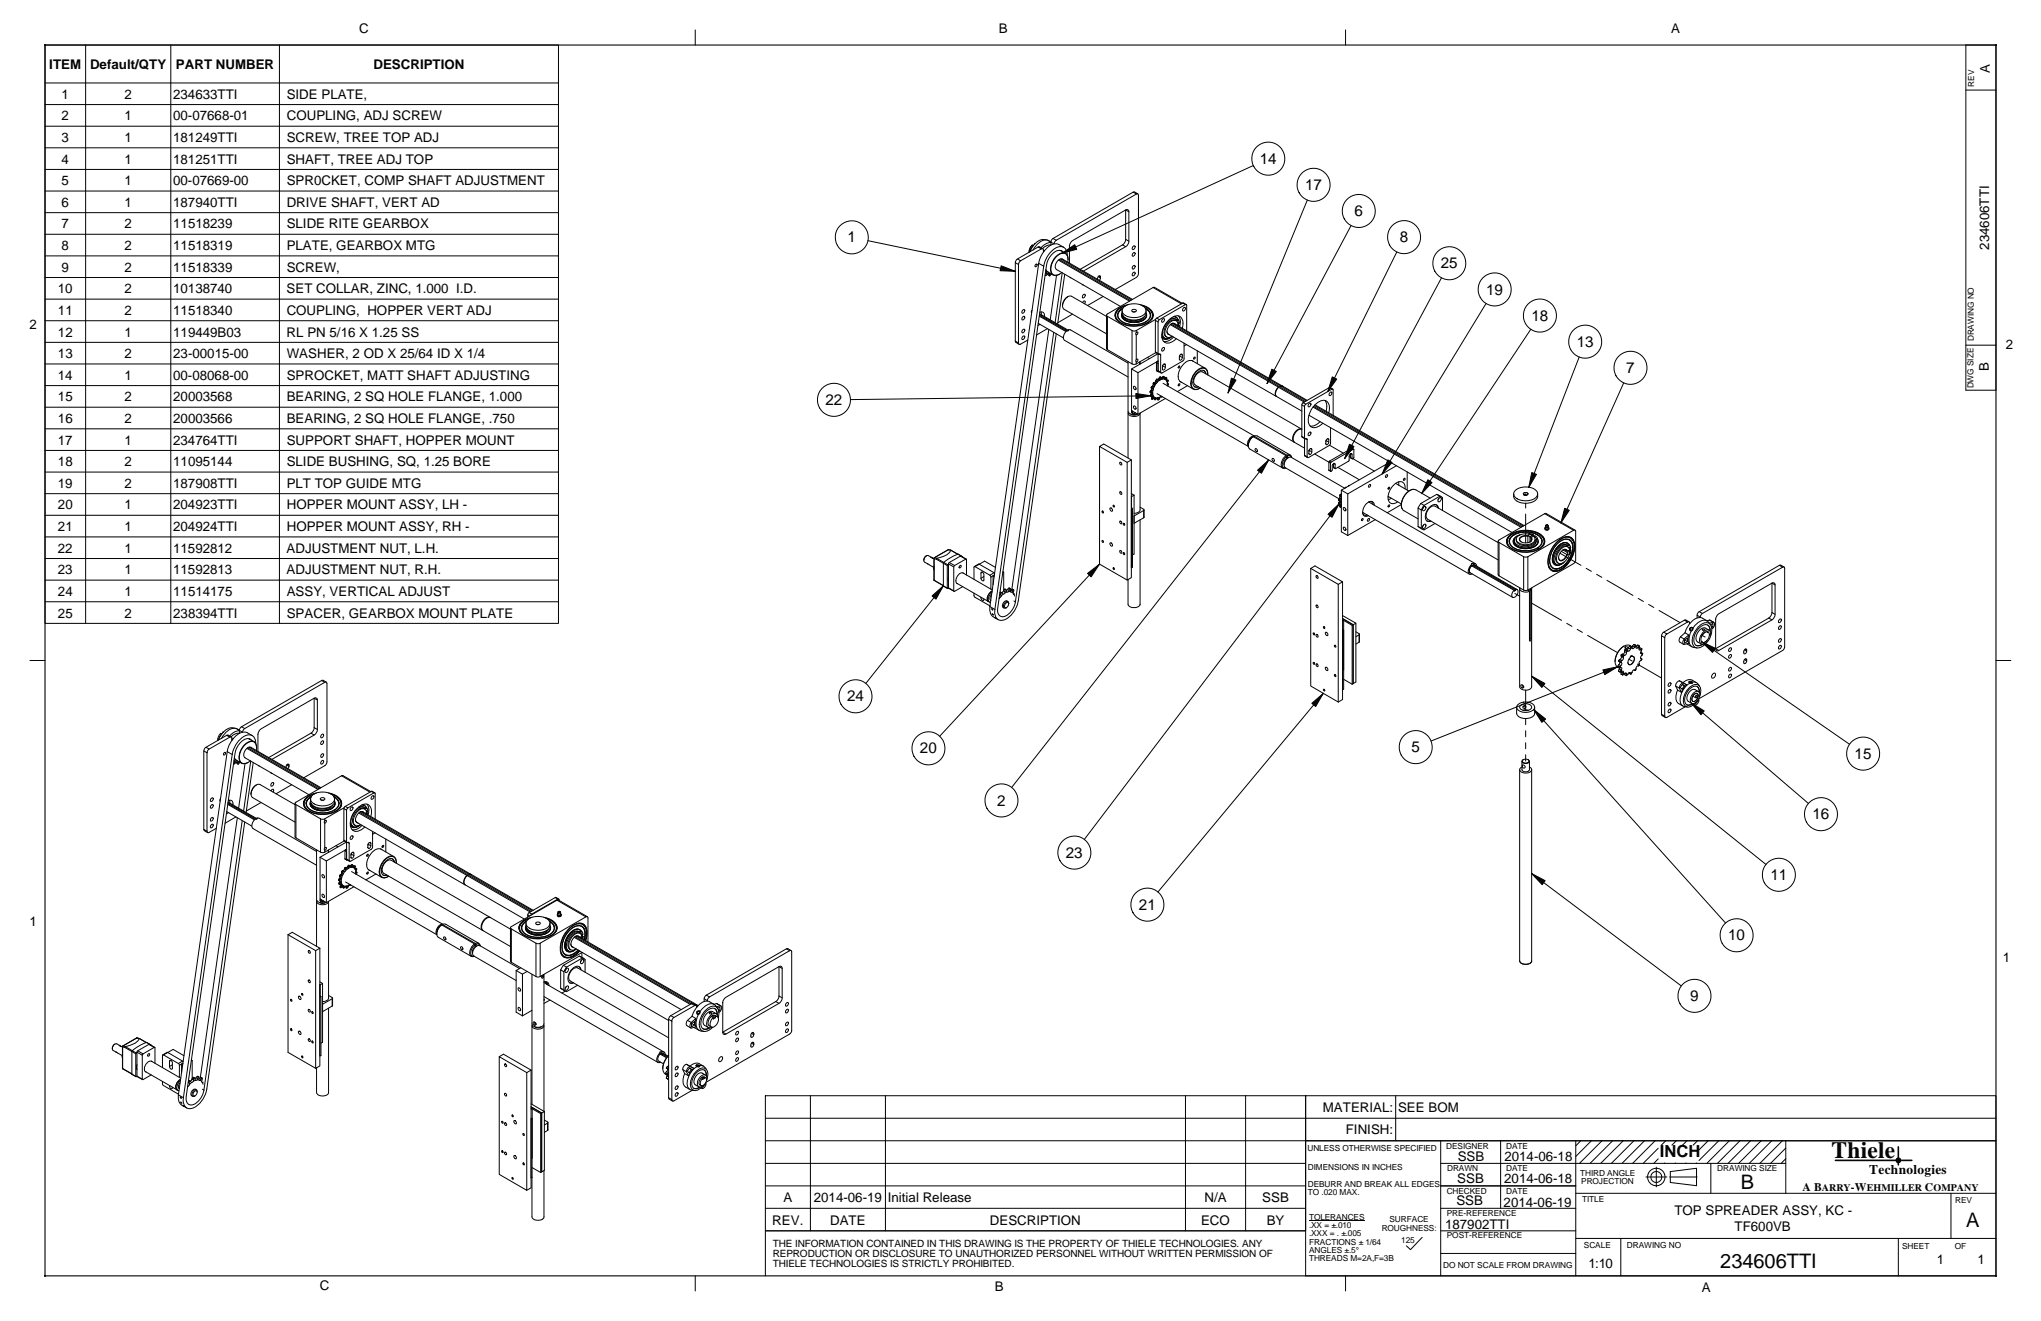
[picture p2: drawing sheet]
<svg xmlns="http://www.w3.org/2000/svg" width="432mm" height="279mm" viewBox="0 0 432 279" stroke-linecap="round" stroke-linejoin="round" font-family="sans-serif">
<defs><g id="words">
<text font-size="4.9" x="387.5" y="244.9">Thiele</text>
<g font-size="4.2">
<text x="368.3" y="251.6">B</text>
<text x="415.9" y="259.5">A</text>
<text x="363.9" y="268.2">234606TTI</text>
</g>
<text font-size="3.5" x="351.2" y="244.8">INCH</text>
<g font-size="3.2">
<text x="266.5" y="34.6">14</text>
<text x="276.1" y="40.2">17</text>
<text x="286.6" y="45.7">6</text>
<text x="179.3" y="51.3">1</text>
<text x="296.1" y="51.2">8</text>
<text x="304.8" y="56.8">25</text>
<text x="314.4" y="62.3">19</text>
<text x="324" y="67.8">18</text>
<text x="333.6" y="73.3">13</text>
<text x="344" y="78.9">7</text>
<text x="174.6" y="85.6">22</text>
<text x="179.2" y="148.4">24</text>
<text x="194.6" y="159.4">20</text>
<text x="298.6" y="159.1">5</text>
<text x="392.4" y="160.5">15</text>
<text x="211" y="170.4">2</text>
<text x="383.5" y="173.3">16</text>
<text x="225.5" y="181.4">23</text>
<text x="374.5" y="186.1">11</text>
<text x="240.9" y="192.4">21</text>
<text x="365.6" y="198.9">10</text>
<text x="357.6" y="211.7">9</text>
</g>
<g font-size="2.8">
<text x="76" y="6.9">C</text>
<text x="211.3" y="7">B</text>
<text x="353.6" y="6.9">A</text>
<text x="10.4" y="14.6">ITEM Default/QTY</text>
<text x="37.2" y="14.6">PART NUMBER</text>
<text x="79" y="14.6">DESCRIPTION</text>
<text x="420.9" y="15.4" transform="rotate(-90 420.9 15.4)">A</text>
<text x="13" y="20.9">1</text>
<text x="26.3" y="20.9">2</text>
<text x="36.6" y="20.9">234633TTI</text>
<text x="60.7" y="20.9">SIDE PLATE,</text>
<text x="13" y="25.5">2</text>
<text x="26.3" y="25.5">1</text>
<text x="36.6" y="25.5">00-07668-01</text>
<text x="60.7" y="25.5">COUPLING, ADJ SCREW</text>
<text x="13" y="30">3</text>
<text x="13" y="34.6">4</text>
<text x="26.3" y="34.6">1</text>
<text x="26.3" y="30">1</text>
<text x="36.6" y="34.6">181251TTI</text>
<text x="36.6" y="30">181249TTI</text>
<text x="60.7" y="34.6">SHAFT, TREE ADJ TOP</text>
<text x="60.7" y="30">SCREW, TREE TOP ADJ</text>
<text x="13" y="39.2">5</text>
<text x="26.3" y="39.2">1</text>
<text x="36.6" y="39.2">00-07669-00</text>
<text x="60.7" y="39.2">SPR0CKET, COMP SHAFT ADJUSTMENT</text>
<text x="13" y="43.8">6</text>
<text x="26.3" y="43.8">1</text>
<text x="36.6" y="43.8">187940TTI</text>
<text x="60.7" y="43.8">DRIVE SHAFT, VERT AD</text>
<text x="13" y="48.3">7</text>
<text x="13" y="52.9">8</text>
<text x="26.3" y="48.3">2</text>
<text x="26.3" y="52.9">2</text>
<text x="36.6" y="48.3">11518239</text>
<text x="36.6" y="52.9">11518319</text>
<text x="60.7" y="48.3">SLIDE RITE GEARBOX</text>
<text x="60.7" y="52.9">PLATE, GEARBOX MTG</text>
<text x="420.8" y="52.9" transform="rotate(-90 420.8 52.9)">234606TTI</text>
<text x="13" y="57.5">9</text>
<text x="26.3" y="57.5">2</text>
<text x="36.6" y="57.5">11518339</text>
<text x="60.7" y="57.5">SCREW,</text>
<text x="12.3" y="62">10</text>
<text x="26.3" y="62">2</text>
<text x="36.6" y="62">10138740</text>
<text x="60.6" y="62">SET COLLAR, ZINC, 1.000 I.D.</text>
<text x="6.2" y="69.5">2</text>
<text x="12.3" y="66.6">11</text>
<text x="12.3" y="71.2">12</text>
<text x="26.3" y="66.6">2</text>
<text x="26.3" y="71.2">1</text>
<text x="36.6" y="66.6">11518340</text>
<text x="36.6" y="71.2">119449B03</text>
<text x="60.6" y="71.2">RL PN 5/16 X 1.25 SS</text>
<text x="60.6" y="66.6">COUPLING, HOPPER VERT ADJ</text>
<text x="12.3" y="75.8">13</text>
<text x="26.3" y="75.8">2</text>
<text x="36.6" y="75.8">23-00015-00</text>
<text x="60.7" y="75.8">WASHER, 2 OD X 25/64 ID X 1/4</text>
<text x="424.4" y="73.8">2</text>
<text x="12.3" y="80.3">14</text>
<text x="26.3" y="80.3">1</text>
<text x="36.6" y="80.3">00-08068-00</text>
<text x="60.7" y="80.3">SPROCKET, MATT SHAFT ADJUSTING</text>
<text x="420.7" y="78.5" transform="rotate(-90 420.7 78.5)">B</text>
<text x="12.3" y="84.9">15</text>
<text x="12.3" y="89.5">16</text>
<text x="26.3" y="84.9">2</text>
<text x="26.3" y="89.5">2</text>
<text x="36.6" y="84.9">20003568</text>
<text x="36.6" y="89.5">20003566</text>
<text x="60.7" y="84.9">BEARING, 2 SQ HOLE FLANGE, 1.000</text>
<text x="60.7" y="89.5">BEARING, 2 SQ HOLE FLANGE, .750</text>
<text x="12.3" y="94">17</text>
<text x="26.3" y="94">1</text>
<text x="36.6" y="94">234764TTI</text>
<text x="60.7" y="94">SUPPORT SHAFT, HOPPER MOUNT</text>
<text x="12.3" y="98.6">18</text>
<text x="26.3" y="98.6">2</text>
<text x="36.6" y="98.6">11095144</text>
<text x="60.7" y="98.6">SLIDE BUSHING, SQ, 1.25 BORE</text>
<text x="12.3" y="103.2">19</text>
<text x="12.3" y="107.8">20</text>
<text x="26.3" y="103.2">2</text>
<text x="26.3" y="107.8">1</text>
<text x="36.6" y="103.2">187908TTI</text>
<text x="36.6" y="107.8">204923TTI</text>
<text x="60.7" y="103.2">PLT TOP GUIDE MTG</text>
<text x="60.7" y="107.8">HOPPER MOUNT ASSY, LH -</text>
<text x="12.3" y="112.3">21</text>
<text x="26.3" y="112.3">1</text>
<text x="36.6" y="112.3">204924TTI</text>
<text x="60.7" y="112.3">HOPPER MOUNT ASSY, RH -</text>
<text x="12.3" y="116.9">22</text>
<text x="26.3" y="116.9">1</text>
<text x="36.6" y="116.9">11592812</text>
<text x="60.6" y="116.9">ADJUSTMENT NUT, L.H.</text>
<text x="12.3" y="121.5">23</text>
<text x="26.3" y="121.5">1</text>
<text x="36.6" y="121.5">11592813</text>
<text x="60.6" y="121.5">ADJUSTMENT NUT, R.H.</text>
<text x="12.3" y="126.1">24</text>
<text x="12.3" y="130.6">25</text>
<text x="26.3" y="126.1">1</text>
<text x="26.3" y="130.6">2</text>
<text x="36.6" y="126.1">11514175</text>
<text x="36.6" y="130.6">238394TTI</text>
<text x="60.7" y="126.1">ASSY, VERTICAL ADJUST</text>
<text x="60.7" y="130.6">SPACER, GEARBOX MOUNT PLATE</text>
<text x="6.2" y="195.9">1</text>
<text x="423.8" y="203.6">1</text>
<text x="279.9" y="235.2">MATERIAL: SEE BOM</text>
<text x="284.7" y="239.9">FINISH:</text>
<text x="308.4" y="245.6">SSB</text>
<text x="318.3" y="245.5">2014-06-18</text>
<text x="308.3" y="250.3">SSB</text>
<text x="318.2" y="250.3">2014-06-18</text>
<text x="395.5" y="248.3">Technologies</text>
<text x="165.7" y="254.2">A</text>
<text x="172.2" y="254.2">2014-06-19 Initial Release</text>
<text x="254.8" y="254.2">N/A</text>
<text x="267" y="254.2">SSB</text>
<text x="308.1" y="255">SSB</text>
<text x="318.1" y="255.2">2014-06-19</text>
<text x="354.2" y="257">TOP SPREADER ASSY, KC -</text>
<text x="163.4" y="259">REV.</text>
<text x="175.6" y="259">DATE</text>
<text x="209.4" y="259">DESCRIPTION</text>
<text x="254.1" y="259">ECO</text>
<text x="268" y="259">BY</text>
<text x="305.7" y="259.9">187902TTI</text>
<text x="367" y="260.4">TF600VB</text>
<text x="336" y="268.1">1:10</text>
<text x="409.8" y="267.4">1</text>
<text x="418.3" y="267.4">1</text>
<text x="67.7" y="272.9">C</text>
<text x="210.5" y="273">B</text>
<text x="360" y="273.3">A</text>
</g>
<g font-size="2.5">
<text x="381.3" y="251.9">A B</text>
<text x="391.6" y="251.9">-W</text>
<text x="407.2" y="251.9">C</text>
</g>
<g font-size="2.1">
<text x="385.5" y="251.9">ARRY</text>
<text x="395" y="251.9">EHMILLER</text>
<text x="409.1" y="251.9">OMPANY</text>
<text x="163.5" y="263.8">THE INFORMATION CONTAINED IN THIS DRAWING IS THE PROPERTY OF THIELE TECHNOLOGIES. ANY</text>
<text x="163.5" y="265.9">REPRODUCTION OR DISCLOSURE TO UNAUTHORIZED PERSONNEL WITHOUT WRITTEN PERMISSION OF</text>
<text x="163.5" y="268">THIELE TECHNOLOGIES IS STRICTLY PROHIBITED.</text>
</g>
<g font-size="1.8">
<text x="417.6" y="18.3" transform="rotate(-90 417.6 18.3)">REV</text>
<text x="417.6" y="72.2" transform="rotate(-90 417.6 72.2)">DRAWING NO</text>
<text x="417.5" y="82.2" transform="rotate(-90 417.5 82.2)">DWG SIZE</text>
<text x="276.6" y="243.4">UNLESS OTHERWISE SPECIFIED</text>
<text x="306" y="243">DESIGNER</text>
<text x="318.6" y="243">DATE</text>
<text x="276.7" y="247.5">DIMENSIONS IN INCHES</text>
<text x="276.7" y="251">DEBURR AND BREAK ALL EDGES</text>
<text x="306.2" y="247.6">DRAWN</text>
<text x="318.6" y="247.8">DATE</text>
<text x="334.3" y="248.7">THIRD ANGLE</text>
<text x="334.5" y="250.4">PROJECTION</text>
<text x="363.3" y="247.7">DRAWING SIZE</text>
<text x="276.7" y="252.8">TO .020 MAX.</text>
<text x="276.9" y="258">TOLERANCES</text>
<text x="306.1" y="252.5">CHECKED</text>
<text x="306.1" y="257.3">PRE-REFERENCE</text>
<text x="318.6" y="252.5">DATE</text>
<text x="334.7" y="254.2">TITLE</text>
<text x="413.6" y="254.4">REV</text>
<text x="276.9" y="263.3">FRACTIONS ± 1/64</text>
<text x="276.9" y="259.8">.XX = ±.010</text>
<text x="276.9" y="261.5">.XXX = . ±.005</text>
<text x="292.3" y="260.3">ROUGHNESS:</text>
<text x="294" y="258.5">SURFACE</text>
<text x="296.4" y="262.9">125</text>
<text x="306.1" y="261.9">POST-REFERENCE</text>
<text x="335.1" y="263.9">SCALE</text>
<text x="344.2" y="264">DRAWING NO</text>
<text x="276.9" y="265">ANGLES ±.5°</text>
<text x="276.9" y="266.8">THREADS M=2A,F=3B</text>
<text x="305.3" y="268.3">DO NOT SCALE FROM DRAWING</text>
<text x="402.4" y="264.2">SHEET</text>
<text x="413.5" y="264.2">OF</text>
</g>
</g></defs>
<g fill="none" stroke="#000" stroke-width=".21">
<path d="M9.5 9.5h.1M9.5 9.5l.1 .1M9.5 9.5v.1M9.5 9.5h108.7v122.3h-108.7zM9.5 17.5h108.7M9.6 9.5l-.2 .1M18.1 9.5v122.3M36.1 9.5v122.3M59.1 9.5v122.3M147.1 6.3v3.2M284.7 6.3v3.2M415.9 19h6.4"/>
<path d="M422.2 9.5l.2 .1M422.3 9.5v73h-6.4v-73h6.5M422.3 9.5l-.1 .1M9.5 22.1h108.7M9.5 26.7h108.7M9.5 31.3h108.7M9.5 35.8h108.7M265.2 35l-40.5 18.6M9.5 40.4h108.7M9.5 45h108.7M9.5 49.6h108.7M9.5 54.1h108.7"/>
<path d="M9.5 58.7h108.7M183.6 50.9l31.2 6.5M214.8 55.6v16.5M215.1 54.9l.2-.1 .6 .4-.4 .7-.7-.3zM215.5 55.9v16.6M218.2 52l.2-.2-.5 .8-.2 .7 .1-.6zM218.4 51.8l.2 .1M218.7 51.9l-.5 .5-.3 .8M218.9 51.6l-.1 .1M218.9 51.5l-.1 .1M219.2 55.9h.2a.36 .36 0 0 1-.1 .3 .36 .36 0 0 1-.3 .2zM219.6 52.2l-4.3 2.6"/>
<path d="M219.8 55.7l1 .6M219.8 55.7l-10.4 72.6M220.3 52.6l-4.4 2.6M220.3 52.6l.4 .1v.6M220.6 52.6l-.7-.4h-.3l.7 .4M220.7 53.2h.1M220.8 56.3l-10.3 72.6M220.9 53h.1M221 53l-.3 .1M221.2 57.8l.2 .1M221.2 57.5l.2 .1v.2M221.3 57.1l.6 .5"/>
<path d="M221.3 57l.4 .5 1.1 .6M221.4 57.9l-.3 .3M221.4 57.8l.3 .2M221.4 57.8v.1M221.4 50.8a2.99 2.99 0 0 0-3.4 2.2l-.1 .3M221.7 50.8l.6 .4M221.7 50.8h.1M221.7 58l-.5 .3M221.7 58l.3-.2 .1 .2M221.7 57.9l.1 .3 .2 .2 .1-.4M221.8 57.9l.3 .1M222.1 58h.1"/>
<path d="M222.3 51.9l-1 .1-.7 .6M222.3 51.2a1.77 1.77 0 0 0-2.5 .1l-1.2 1.6M222.3 51.2h.1M222.3 51.2v.6M222.3 51.3l-.9 .2-1.1 .9M222.4 57.9l-.3 .1M222.4 58l-.4 .4M222.8 50.4l-.5 .8M222.8 50.4l.7 .4M223.5 50.8l-.5 .8-.7-.4M223.5 57l13.5 7.8M223.5 58.3l-1.3 9.3"/>
<path d="M223.9 55l15.1 8.7M224.1 54.9l15.1 8.7M224.3 52.9l1.1 .7M224.4 54.8l15 8.6M224.4 53l.1 .1M224.7 57.7l-1.5 10.6M224.7 54.8l14.9 8.5M224.8 54.8a1.43 1.43 0 0 0-1.3 2.2M224.9 53.3a1.43 1.43 0 0 0-2.2 .3 4.3 4.3 0 0 0-1.3 2.5l-10.3 72.6a1.26 1.26 0 0 0 .4 1.6 1.26 1.26 0 0 0 1.7-.2l1.1-1.3 .5-1.5M225.1 52.3a2.4 2.4 0 0 0-3.8 .4 5.8 5.8 0 0 0-1.5 3M225.3 58l-1.5 10.6M225.8 54a1.52 1.52 0 0 0-.7-1.6 1.52 1.52 0 0 0-1.7 .1 5.6 5.6 0 0 0-2.6 3.8"/>
<path d="M225.9 55.4a1.41 1.41 0 0 0-.9-1.9 3.4 3.4 0 0 0-2.4 4.4 1.42 1.42 0 0 0 2-.3M226 54.8a1.17 1.17 0 0 0-.7-1.3 1.17 1.17 0 0 0-1.4 .4 3.8 3.8 0 0 0-1.5 3.8l.3 .4a1.36 1.36 0 0 0 1.4-.1M226.3 55.6v-3.6l.2-.6 .3-.4 11.3-6.6h.6l.1 6.8-.3 .7-9.3 5.4M226.4 58.6l.2 .2M232.3 58.5l.5 .3M232.5 58.4l.3 .1M232.8 58.8l-.2 .5M232.8 58.5v.3M232.8 58.5v-.1a.52 .52 0 0 0-.6 .7M237.5 51.8l-9 5.2M237.5 51.8l.6 .4M238.1 50.6l.7 .4"/>
<path d="M238.1 50.6l-.1 .7-.5 .5M238.8 44.8l-.7-.4v6.2M239.6 52.2l.2-.2a.24 .24 0 0 1 .3 .1 .24 .24 0 0 1 0 .3l-.3 .4a.29 .29 0 0 1-.3-.2 .29 .29 0 0 1 .1-.4zM239.6 56.4l.2-.2a.24 .24 0 0 1 .3 0 .24 .24 0 0 1 0 .4l-.2 .3a.27 .27 0 0 1-.4-.2 .27 .27 0 0 1 .1-.3zM239.7 57.7l.4-.1a.43 .43 0 0 1 0 .5 .43 .43 0 0 1-.6 .1zM239.7 53.6l.3-.2a.4 .4 0 0 1 .1 .5 .4 .4 0 0 1-.6 .2zM239.7 40.6h.4l.6 .4M240.4 41l-.7-.4-16.9 9.8M240.4 41l-16.9 9.8M240.4 41h.3l.2 .3-.1 16.7-.4 .7-4.5 2.5M276.6 42.3l-16.8 40.8M285.8 47.7l-17.7 33.4"/>
<path d="M295.5 53.3l-14.6 29.5M305 58.8l-20.5 38.2M9.5 63.3h108.7M9.5 67.8h108.7M9.5 72.4h108.7M9.5 77h108.7M214.8 72.1l.1 .3 .7 .4M214.8 72.1l.7 .4M216.3 69.8l.2-.1a.23 .23 0 0 1 .3 0 .23 .23 0 0 1-.1 .3 .3 .3 0 0 1-.2 .4 .3 .3 0 0 1-.3-.2zM216.3 65.7l.2-.2a.24 .24 0 0 1 .3 .1 .24 .24 0 0 1-.1 .3 .3 .3 0 0 1-.2 .3 .3 .3 0 0 1-.3-.2zM216.4 67l.2-.1a.38 .38 0 0 1 .1 .5 .38 .38 0 0 1-.5 .2zM216.4 71.1l.2-.1a.38 .38 0 0 1 .1 .6 .38 .38 0 0 1-.5 .1z"/>
<path d="M217.4 71.9l-1.6 .9h-.2l-.1-.3M218.4 65.6l-.2 .4 .1 .1M219.6 68.4l5.4 3.1M219.9 66.9l5.6 3.2M219.9 66.7l5.7 3.3M219.9 66.5l6 3.5M219.9 66.4l6.1 3.5M220 66.1a.7 .7 0 0 1 .8 0 .7 .7 0 0 1 .2 .9M220 68.6l-.4 .2M220.2 66l.1 .6M221.6 69.5l-2.3 1.3M221.9 69.7l-7.8 55"/>
<path d="M222.9 70.3l-8.1 57M223.5 70.6l-8.1 56.5a5.2 5.2 0 0 1-3.3 4.1 1.47 1.47 0 0 1-1.7-1.7l.1-.6M224.8 64.7l.3 .7 9 5.2M224.8 64.7v-.2a1.99 1.99 0 0 1 1.8-1.9l7.5 4.3M225.9 62.8a2.21 2.21 0 0 0-1.1 1.9M226 69.8l.1 .1-.3 .1a1.36 1.36 0 0 0-.6 2l13.5 7.7M226 69.8l.4-.1 12.3 7.1M226 69.8v.1M226.9 66.4l-3.1 1.9M229 60.2l.2 .1M229 64l.2-.2a.26 .26 0 0 1 .3-.1 .26 .26 0 0 1 .1 .4l-.2 .1M229.2 62.4a.28 .28 0 0 1 .4-.1 .28 .28 0 0 1-.1 .5l-.3 .2a.32 .32 0 0 1-.2-.3 .32 .32 0 0 1 .2-.3z"/>
<path d="M233.4 62.7l-3.3 1.9M234.1 66.7v7l.2 .3M234.3 66.9v7.1l5.2 3M236.2 66l-.3 .8M236.5 65.5a1.47 1.47 0 0 0-.2 2.1M236.7 66l-.3 .7M237.4 65.7a1.59 1.59 0 0 0 1.5 1.9 3 3 0 0 0 3.6-1.2v-.7M237.4 66.2a1.35 1.35 0 0 0 1.2 1.8 3.6 3.6 0 0 0 3.9-.9l.1-.6-.1-.3M237.5 66.7a2.23 2.23 0 0 0 2.8 1.3 1.99 1.99 0 0 0 1.8-1M237.5 66.7h.1M237.6 65.2a1.55 1.55 0 0 0-1.2 1.5 1.55 1.55 0 0 0 1.2 1.5 5.1 5.1 0 0 0 5.5-.7 1.46 1.46 0 0 0-.8-2.3 1.83 1.83 0 0 1 1.1 1.5M237.6 66.8a3 3 0 0 0 4.1 .5"/>
<path d="M237.8 64.9a3.7 3.7 0 0 1 4.4 .1 1.14 1.14 0 0 1-.8 1.9 3.1 3.1 0 0 1-4-.9v-.4zM238.1 64.7a2.54 2.54 0 0 0-2.1 2.2 3.4 3.4 0 0 0 3.4 2 4.3 4.3 0 0 0 4.4-1.8 2.2 2.2 0 0 0-2.1-2.4M238.2 64.6l-1.3 .6-.7 .8M238.7 76.5v10.5a1.42 1.42 0 0 0 1.9 .6M239.4 78l1.3 .8v8.8l-1.3-.8zM239.5 69.9v7.1M239.5 77l.3 .1 .6-.1M239.5 65.6l.5-.2 .4 .2a.54 .54 0 0 1-.4 .4 .54 .54 0 0 1-.6-.2zM239.7 66h.5M240.4 76.1l.2-.2a.37 .37 0 0 1 .1 .4 .37 .37 0 0 1-.3 .2M240.4 70.4l.2-.2 .1 .2-.1 .3-.2 .1M240.4 70.4l-.1 .1 .1 .3"/>
<path d="M240.4 76.1l-.1 .2 .1 .2M240.4 69.9v.5M240.4 70.8v5.3M240.4 76.5v.5M241.2 76.5v.5l-.1-.5M241.2 64.4a3.3 3.3 0 0 1 2.8 2 2.69 2.69 0 0 1-2.5 2.4 5.4 5.4 0 0 1-5.3-1.3 1.92 1.92 0 0 1 1.4-2.7l1.1-.4M241.2 76.8v.2M241.6 64.6a3.4 3.4 0 0 1 2.1 1.4M242.3 65.3a1.53 1.53 0 0 1 1 1.6 1.53 1.53 0 0 1-1.3 1.3 5 5 0 0 1-5.1-.6 1.43 1.43 0 0 1 .6-2.3l-.8 .7M242.5 66.3a1.5 1.5 0 0 1-1.5 1.7 3.3 3.3 0 0 1-3.6-1v-.7M242.5 66.7a1.5 1.5 0 0 1-1.4 1.3 3.3 3.3 0 0 1-3.7-1l-.1-.3M242.8 75.6l.4 .2"/>
<path d="M243.4 65.6a1.5 1.5 0 0 1 .2 2M243.7 66l.2 .8M243.9 60.8l.3-.1 5.9 3.5M243.9 60.8l-9.8 5.7 .2 .4 5.2 3M243.9 60.8l6 3.5M244.4 74.4l.7 .5M244.4 74.4l.6 .3M244.4 67.8v6.6M244.5 67.5l-4.2 2.5-.8-.1M244.5 74.6l-4.1 2.4M244.7 78.4l.3 .2M244.7 78.4l.3 .1"/>
<path d="M244.7 76.7v1.7M244.7 67.3l.6 .3M244.7 67.3l-.3 .5 .6 .3M244.8 76.5l-.1 .2 .3 .2M244.8 76.5l-4.1 2.3M244.8 76.5l.2 .1M244.9 76.4l.1 .1M244.9 74.8l-5.5 3.2M245 76.4l-.2 .1M245 78.5l.2 .1M245 74.7v.2h.3M245 68.1v6.6"/>
<path d="M245 74.9v3.6M245 76.3l-.1 .1M245 76.4h.1M245.2 80l.2 .1M245.3 79.9l-.1 .1M245.3 79.9l.2 .2M245.3 74.9h.2l.1 .2M245.3 67.6l-.3 .5M245.3 74.9h.1M245.3 74.9l.3 .2M245.4 79.8h.2M245.4 79.8h.1"/>
<path d="M245.4 79.8l-.2 .3M245.6 75.1v3.6M245.6 78.7l-.6-.3 .6 .5M245.8 79.9l-.1 .1M245.8 79.9l.2 .2M245.8 70.8l.6 .7M245.8 71.3l.4 .3M245.8 71.2a1.13 1.13 0 0 0 1.8 .2M245.9 79.8l.2 .1M245.9 79.8l-.1 .1M246 73.6l.1-.1a.38 .38 0 0 1 .2 .5 .38 .38 0 0 1-.5 .1zM246 67.5l.1-.1a.38 .38 0 0 1 .2 .5 .38 .38 0 0 1-.5 .2z"/>
<path d="M246 77.4l.5 .3M246 77.3v.1M246 77.4l-.1 .2M246.1 79.6l.2 .1M246.1 77.1l.4-.1v.7a.4 .4 0 0 1-.1 .4 .4 .4 0 0 1-.5 0v-.7zM246.2 79.7l-.3 .1M246.2 77l.3 .2M246.4 79.9l.3 .2M246.4 79.9l-.1 .1M246.5 79.9l.2 .1M246.5 79.9h-.1M246.8 79.9h-.3"/>
<path d="M246.9 70.1l.3 .6M247.1 70.6l23 13.3a1.36 1.36 0 0 1 .3-2M247.6 67.4l.6-.1 .5 .2M247.6 68.7l22.8 13.2M247.8 68.5l28.3 16.4M248 68.4l22.9 13.2M248.2 67h.1a.91 .91 0 0 1 .9 .6M248.3 71.3l-.5 .4a2.04 2.04 0 0 1-1.6 .5M248.3 67l.5 .1M248.4 68.4l22.9 13.3-.4-.1M248.4 66.9l.5 .2 .4 .5M248.5 68.5h-.7"/>
<path d="M248.7 68.6a.96 .96 0 0 0-1.5 .6 .98 .98 0 0 0 .2 1.6M248.9 67.8a1.19 1.19 0 0 0-1.8 .5 2.06 2.06 0 0 0-.4 2.9l.1 .1M248.9 68.7l.3 .2M249 67.6l.2 .1M249.2 67.6h-.3M249.2 68.2h.1l-.1 .2M249.2 67.6l.1 .1M249.2 67.7l-.1 .1a1.4 1.4 0 0 0-2.2 .4 2.76 2.76 0 0 0-.7 3.2 1.23 1.23 0 0 0 1.7-.2M249.2 67.7a.39 .39 0 0 1 .3 .6l-.3 .2M249.2 68.8v.1M249.3 68.8l.1 .1M249.3 66.8a2.43 2.43 0 0 1 .3 2.3"/>
<path d="M249.3 68.5v.3zM249.4 77.5l.1-.1 .1 .1-.3 .4zM249.4 69v-.1h-.1a.96 .96 0 0 0-.6-1.1 .96 .96 0 0 0-1.2 .4 2.36 2.36 0 0 0-.8 3 1.02 1.02 0 0 0 1.3-.1 1.41 1.41 0 0 1-2.2 .3M249.6 75.3l.5 .3M249.6 75.2l-.1 .3M249.8 75l.3-.1v.7a.43 .43 0 0 1-.5 .5l-.1-.6zM249.8 74.9l.3 .2M250.1 69.4a2.3 2.3 0 0 0-.6-2.5 3.1 3.1 0 0 0-3.2 2.1l-.1 .3a2.41 2.41 0 0 0 .4 3.2 2.32 2.32 0 0 0 2.3-.9M250.2 64.1l.8 .3M250.2 64.1l.6 .3M250.2 64.1l-5.5 3.2M250.4 65.1l.2-.1a.4 .4 0 0 1 .1 .5 .4 .4 0 0 1-.5 .2z"/>
<path d="M250.5 72.6v3.3l-.2 .4-4.4 2.6-.3-.2M250.8 64.4l-5.5 3.2M250.8 64.4l.3 .1v5.5M251 72.9l-.5 .3M252.2 76.3l2.8 1.6M252.5 76.5a1.33 1.33 0 0 0-1.7 .2 3.4 3.4 0 0 0-1.4 3.7l.6 .5M252.6 75.6l.2-.1 .1 .2-.2 .3-.2-.1zM253.3 74.2v2.7M254.7 78.4l.3 .6M255.1 79.1l-.2-.6a1.28 1.28 0 0 0-1.8 .6 2.06 2.06 0 0 0-.4 2.7l.3 .1 .6-.1M255.4 78.3a1.25 1.25 0 0 0-2.1 0 3.1 3.1 0 0 0-1.2 3.7l.4 .3 .5 .1M255.4 78.3l.1 1a1.13 1.13 0 0 0-.5-1.3 1.13 1.13 0 0 0-1.4 .2 3.5 3.5 0 0 0-1.4 3.6 1.13 1.13 0 0 0 1.7 .2l-.9 .4"/>
<path d="M314.4 64.2l-22 36M323.8 69.7l-23 34.7M334.1 75.5l-10.7 27.6M415.9 73h6.4M9.5 81.6h108.7M9.5 86.1h108.7M9.5 90.7h108.7M9.5 95.3h108.7M9.5 99.8h108.7M232.6 94.4v24.9M236.9 97.8h.2a.26 .26 0 0 1 .3 .3 .26 .26 0 0 1-.3 .2zM238.5 97.8v24.9"/>
<path d="M238.7 87.4v9.5M238.7 87.2a1.08 1.08 0 0 0 1.4 .9 .95 .95 0 0 0 1.1-.7v20.4a1.13 1.13 0 0 1-1.3 .8M239.2 87.6l.1 .1a1.18 1.18 0 0 0 1.3-.1M239.4 97.3l-.9 .5M239.4 97.3l-5.9-3.4-.9 .5 5.9 3.4M239.4 97.3v24.9l-.9 .5M239.4 87.1l.1 .1M239.5 87.2l.4 .3 .3-.2M239.5 87.2h.1M239.5 87l-.1 .1M239.5 86.9v.1M239.5 86.9l-.1 .2"/>
<path d="M239.6 87.2h.1M239.6 87.2l.2 .2 .3-.2M239.6 87l-.1 .2 .2-.1M239.8 85.9a.38 .38 0 0 1 .5 .2 .38 .38 0 0 1-.1 .5l-.3-.3zM239.8 81.8a.41 .41 0 0 1 .5 .1 .41 .41 0 0 1-.1 .5l-.3-.2zM240.2 87.3h.1M243.3 82.9l.2 .1M243.3 82.8l.2 .1M243.3 82.8v.1M243.4 83.6l.1 .2M243.4 83.6l.1 .1-63.6 .8M243.4 82.6l-.1 .2"/>
<path d="M243.4 83.4v.2M243.4 82.6l.2 .1M243.4 83.4l.2 .1M243.5 82.6l.2 .1M243.5 83.4l.2 .1M243.5 83.4h-.1M243.5 83.2v.2M243.5 83.2l.3 .2M243.6 82.5l-.2 .1M243.6 82.5l.2 .1M243.6 81.9h.1M243.6 83l-.1 .2"/>
<path d="M243.6 81.9l-.1 .1M243.7 84.2v.3l.2-.2M243.7 84.2l.2 .1M243.7 84.2l.1 .1M243.7 82.1l-.2-.1 .3 .2M243.7 81.7l.2 .2M243.7 81.7l-.1 .2M243.7 84v.2M243.7 83.9l.2 .2M243.7 84l.2 .1M243.7 83.9v.1M243.7 81.7h.1"/>
<path d="M243.8 83.8l.2 .1M243.8 83.8h.1M243.8 83.8l-.1 .1M243.8 81.7h-.1M243.8 83.4l-.3 .4 .5-.1M243.8 81.7l.3 .1M243.8 82.6l-.3 .4 .4 .1M243.9 83.3l-.1 .1M243.9 82.3l-.3-.2v.4M243.9 82.5l-.1 .1M243.9 82.3l.1 .1M244 81l.1 .1"/>
<path d="M244 81.2l.2 .1M244 81v.2M244 81.2v.1M244 81.3l-.2 .4M244 81.3l.3 .2M244 83.9l-.1 .4 .4-.2M244.1 83.8l-.1 .1M244.2 80.9h.1M244.2 80.9h-.1M244.2 80.9l.2 .1M244.2 84.3l.1 .3M244.2 84.2l.2 .1"/>
<path d="M244.2 84.2v.1M244.2 84.3l.2 .1M244.2 81.8l-.5 .1v.2l.2 .2M244.2 81l-.1-.1-.1 .1M244.3 84.1l.2 .1M244.3 80.9l.3 .2M244.3 81.5v.1M244.5 84.1v.1M244.5 80.6l-.2 .3M244.5 80.6l.3 .2M244.6 80.3h.2M244.6 80.3l-.1 .3"/>
<path d="M244.7 81h-.5l.1 .5M244.8 80.2l.1 .1M244.8 80.2l-.2 .1M244.8 80.6l-.2-.1 .2 .1M244.8 84.2h.1M244.8 84.2l.2 .3M244.8 84.2l.2 .1M244.9 84.2l-.6 .4 .2-.4M244.9 84.1l.1 .1M245 84.1v.1M245.2 80.1l-.2 .2-.2-.1M245.2 80.1l.2 .2"/>
<path d="M245.2 80.5l-.4-.2v.6M245.3 84.1l-.1 .5h-.2l-.1-.2M245.4 80.4l.2-.1a.9 .9 0 0 1 1 0 .9 .9 0 0 1 .4 .9v.4M245.4 80.4l-.8 .7-.6 1-.1 1 .2 .7a1 1 0 0 0 1.4 .1l.2-.1M245.4 80.3v.1M245.5 83.9l-.4 .6-.1-.3M245.6 83.9l.1 .1M245.6 83.9h.1M245.7 83.9h.2M245.9 80.2l-.3-.4-.2 .5M246 80.2l.3-.5 .1 .5M246.1 81.1l19.2 11.1a1.58 1.58 0 0 0-1.2 2.2l-19.3-11.1"/>
<path d="M246.4 80.1l.2 .1M246.5 84.3l-5.8 3.3M246.6 80.2l.2-.3v.6M246.6 80.2h-.1M246.8 80.5l.1 .1M246.8 80.4l.2 .1M246.8 80.4h.3M246.9 80.6l.3-.1-.2 .6M246.9 80.6h-.1M247 81.2h.2M247 81.2h.2l-.2 .4M249.4 81.2h.2v.1l-.2 .3-.1-.1z"/>
<path d="M249.6 80.7l2.8 1.6M251.2 81.6l-2.1 1.2M253.4 81.8h-.7M264.8 92.6l-.5 .5-.2 .6M265.1 92.4a2.19 2.19 0 0 0-1 1.8M265.1 92.4a1.91 1.91 0 0 0-.7 2.6l7 4M265.1 92.4l7 4M265.3 92.2h.7l7 4M265.3 92.2l6.9 4.1M265.3 92.2l-.1 .2M265.6 94.9l.3 .1 .1 .4h-.3zM268.4 97.3l-54.4 69.2"/>
<path d="M269.2 97a.34 .34 0 0 1 .4 .2 .34 .34 0 0 1-.1 .4l-.4-.3zM270.4 81.9l.1 .1M270.9 81.6l.1 .1M271 81.7l5.4 3.1M271 81.7h.4l5.1 3M272.2 96.6a1.94 1.94 0 0 0-.8 2.2l.6 .2M272.2 96.6l-.1-.2a2.03 2.03 0 0 0-.8 2.5l.2 .1h.5M272.2 96.8l.2 .1M272.2 96.6l-.1 .4a1.3 1.3 0 0 0-.4 1.4M272.4 96.5v.4M272.6 96.8l-.2 .1M273.2 96.8a.58 .58 0 0 0-.8-.3l-.2-.2a.67 .67 0 0 1 1.1 .5"/>
<path d="M273.8 93.5l-20.9-12.1a1.87 1.87 0 0 1 1.4-2.8l21.1 12.2a1.53 1.53 0 0 0-1.8 1.4 1 1 0 0 0 .3 1.3M275.4 92.3l.7 .5M275.4 90.8a1.87 1.87 0 0 0-1.5 2.8l2.1 1.2M275.4 92.3l.6 .3M275.4 85.6v6.7M275.7 85.2l.6 .3-.3 .5-.6-.4zM275.9 85l-5.4-3.1-.1 .2a1.31 1.31 0 0 0-.3 1.8l5.3 3.1M276 96.3l.6 .5M276 92.6v.2h.3M276 86v6.6M276 92.8v3.5M276 96.3l.5 .3"/>
<path d="M276.3 92.8h.2v.2M276.3 92.8h.1M276.3 92.8l.2 .2M276.5 93v3.6M276.9 91.5l.3-.1a.42 .42 0 0 1 .1 .5 .42 .42 0 0 1-.5 .1zM276.9 85.4a.25 .25 0 0 1 .4-.1 .25 .25 0 0 1 0 .4l-.3 .3h-.2zM276.9 87.8l43 24.8M276.9 95.3h.1M277 95.2l.5 .4M277 95.2h.1M277 95.2l-.1 .3M277.1 95l.4-.1v.7a.43 .43 0 0 1-.5 .5l-.1-.8z"/>
<path d="M277.2 94.9l.3 .2M277.8 86.1l44 25.4M277.9 86l44.1 25.4M278.1 85.8l44.2 25.5M278.1 96l3 1.7v1.7M278.2 85.6l44.2 25.6M279.3 89.2l-1.2 .8-.9 .1M280.3 84.7a2.43 2.43 0 0 1 .2 2.3M280.6 93.2l.5 .3M280.6 93.1l-.1 .3M280.8 92.8l.3 .1v.7l-.4 .5-.2-.1v-.7zM280.8 92.8l.3 .2"/>
<path d="M281.1 87.3a2.29 2.29 0 0 0-.6-2.6 3.2 3.2 0 0 0-3.2 2.2l-.1 .3a2.43 2.43 0 0 0 .3 3.2 2.33 2.33 0 0 0 2.3-.9M281.1 99.4l.4 .3M281.1 99.4l.4 .2M281.2 82l.8 .3M281.2 82l.6 .3M281.2 82l-5.5 3.2M281.3 97.5l-.2 .2 .4 .2M281.3 97.5l.3 .2M281.3 94.2l2.9 1.6M281.4 83a.3 .3 0 0 1 .4 .1 .3 .3 0 0 1-.2 .4l-.3 .2-.1-.1zM281.5 97.9v1.7M281.5 90.5v3.2l-.1 .4-4.6 2.7h-.2l-.1-.2"/>
<path d="M281.6 97.7l-.1 .2M281.8 82.3l-5.5 3.2M281.8 82.3l.2 .1v5.4M282 98.2l.1 .1M282.1 98.8l.4 .3M282.1 98v.8M282.2 98l.3 .2M282.5 99.1v-.9l-.2-.2-.4 .4-.1 1.1-.2 .2-.1-.1M283 98.8l4.6 2.7M285.4 96.6l.3 .1M285.7 96.8l.4 .2M285.7 96.8l.3 .2"/>
<path d="M285.7 96v.8M285.8 95.9l.2 .2M286 94.8l-4.7 2.7M286 94.8l.4 .2M286 94.8l.3 .2M286 97v-1a.48 .48 0 0 0-.6 .5l-.1 1-2.7 1.6h-.1M286.2 97l4.6 2.7M286.3 95l.1 .1v1.7l-.2 .2h-.2M286.3 95l-4.7 2.7M294.1 97.7l-10.3 6M295.4 98.5l-10.3 6M297.7 99.8v3.9"/>
<path d="M343.5 81l-13.3 29.6M9.5 104.4h108.7M9.5 109h108.7M9.5 113.6h108.7M9.5 118.1h108.7M196 117.6l-.3 .2-.2 .7M196.3 119.3l1.2 .7M197 117.9l-.6-.4a.9 .9 0 0 0-.8 1.4l.6 .3M197.3 118l-.4-.2 .4 .2M197.3 118l.1 .1M197.4 118.1l.2 .1M197.6 119.7v.8"/>
<path d="M197.6 118.1v.1M197.6 118.2v4.5M197.6 118.2l.5 .1M197.7 118l.5 .1M197.7 118l-.1 4.7M198.1 118.3l1.5 .8v4.8M198.2 118.1l1.5 .9M198.2 118.1l-.1 .2M199.7 119l.8 .4M199.7 119l-.1 .1 .8 .5M200.4 119.6v4.8M200.5 119.4l-.1 .2"/>
<path d="M200.6 116.3l.6 .1M200.6 116.3h.1M200.6 116.3l-2.9 1.7M200.6 116.3l.5 .1M200.6 116.3l-2.9 1.6-.1 .3M200.7 119.3l-.2 .1M200.7 119.3l.1-.3 1.2 .6M200.7 119.3l1.1 .6M200.7 119.3v5M200.7 116.2l-.1 .1M201.1 116.4a3.8 3.8 0 0 1-2.9 1.7M201.1 116.4h.1"/>
<path d="M201.1 116.4l1.5 .8M202.7 117.2l.9 .5M202.7 117.2l-1.4 .6-1.6 1.2M202.7 117.2h.1M203.1 119.6h.2v.2l-.3 .3zM203.2 117.6l-2.4 1.4M203.2 117.6l1.2 .7M203.2 117.6l1.1 .7M203.5 117.7l.1 .1M206.3 119.8l-.2 .1v2.6M206.3 119.8l3.1 1.9M207.2 119.3l1.1-.6 2.3 1.3"/>
<path d="M207.2 119.3l-.9 .5M207.2 119.3l3.1 1.8M207.2 119.3l-1.1 .5M232.6 119.3l-33.8 36.4M232.6 119.3l5.9 3.4M233.2 114.3l.2 .1v.3l-.2-.1zM233.2 108.1l.2 .1v.3l-.2-.1zM234.9 107.4a.4 .4 0 0 1 .4 .3 .4 .4 0 0 1-.1 .4 .53 .53 0 0 1-.3-.7zM234.9 114.8a.4 .4 0 0 1 .4 .3 .4 .4 0 0 1-.1 .4 .53 .53 0 0 1-.3-.7zM235.5 106.9a.18 .18 0 0 1 .2 .1 .18 .18 0 0 1-.1 .2zM237 116.4l.3 .2v.4l-.4-.2zM237 110.2l.3 .2v.4l-.4-.3z"/>
<path d="M237 104h.1a.26 .26 0 0 1 .3 .3 .26 .26 0 0 1-.3 .2l-.2-.2zM237.7 116.9l.2 .2v.2l-.2-.1zM237.7 110.7l.2 .1v.3l-.2-.1zM239.4 107.7l.2-.2v12.5l-.2 .1zM239.4 107.4l.2 .1M239.4 104.4l.5 .3M239.9 104.7v12.5l-.3 .2M239.9 104.7l-.5 .4v2.3v-2.3M241.2 110v17.8a1.5 1.5 0 0 1-2.5 0v-5.2M241.2 107.3l.8 .4v.3M242 108l-2.1 1.1M242 108v1.5"/>
<path d="M242 109.5l-2.1 1.2M242 107.8v1.7M283.2 105.7l.1 .1M283.2 105.7l.1 .2M283.2 106.5l.1 .2M283.2 106.5l.1 .1M283.2 105.6v.1M283.2 105.6l.1 .1M283.3 106.3l.2 .1M283.3 106.3l-.1 .2M283.3 106.2l.2 .2M283.3 106.6l-53.9 70.9"/>
<path d="M283.3 105.5l.2 .1M283.3 105.5l-.1 .1M283.3 106.6v.1M283.3 105.8l.4 .2M283.3 105.7l.5-.3-.1 .6M283.3 105.7v.1M283.3 105.4l.2 .2M283.3 105.4v.1M283.4 106.1l.2 .2M283.4 106.1l-.1 .2M283.4 105.9v.2M283.4 104.8l.2 .1"/>
<path d="M283.4 104.8l.1 .1M283.4 105.3l-.1 .1M283.4 105.3l.3 .2M283.4 107.1l.2 .2M283.4 107.1l.2 .1M283.5 104.9l.2 .1M283.5 104.9v.1M283.5 104.7l-.1 .1M283.5 104.7l.1 .1M283.5 106.9l.2 .1M283.5 106.9h.1M283.5 106.7l.3 .1"/>
<path d="M283.5 105l-.1 .3M283.5 106.7v.2M283.5 106.6v.1M283.6 104.9l.2 .2-.3-.1M283.6 107.2v.1M283.6 104.6l.2 .1M283.6 104.6l-.1 .1M283.6 104.6h.2M283.6 104.8v.1M283.6 104.6h.1M283.7 107l-.2-.1-.1 .2M283.7 106.2l.1 .4-.5 .1"/>
<path d="M283.7 106v.2M283.7 106.2l-.4 .4M283.7 104.5l.1 .1M283.7 104.5l-.1 .1M283.8 103.7l1.3 .8M283.8 103.7v8.8l1.3 .8M283.8 104.7l-.2 .1M283.8 104.5h-.1M283.8 107.2l-.2 .1M283.8 106.9l-.2 .3M284.2 111.5a.38 .38 0 0 1 .5 .2 .38 .38 0 0 1-.1 .5l-.4-.4zM284.2 107.4a.38 .38 0 0 1 .5 .2 .38 .38 0 0 1-.1 .5l-.4-.4z"/>
<path d="M284.5 103.3l-11.3-6.6a1.46 1.46 0 0 0-1.3 2.2l11.4 6.6M284.6 103.1v.1M284.7 103.1h-.1M284.7 103.1h.1M284.8 103.1h.1M285.1 104.5v8.8M285.3 102.7h.1M285.3 102.7l-.1 .1M285.5 102.7h-.2M288.1 109.8l.2-.1a.21 .21 0 0 1 0 .3 .21 .21 0 0 1-.3 0zM288.3 108.4v.2a.61 .61 0 0 0 .9 .3M288.3 108.4l22.6 13"/>
<path d="M289.6 102.6l.2-.1a.27 .27 0 0 1 .1 .4 .27 .27 0 0 1-.4 0zM290.5 106.7a.64 .64 0 0 0-.9-.5l22.5 13M290.7 106.9a.76 .76 0 0 0-.4-.8 .76 .76 0 0 0-.9 .2l-.6 .5a1.76 1.76 0 0 0-.1 2.4l.8-.1M290.9 109.9l-5.8 3.4M293.3 100.4h.2a.36 .36 0 0 1 0 .4 .36 .36 0 0 1-.4 .1zM293.7 105l2.8 1.6M293.8 106.8h.2a.23 .23 0 0 1 0 .3 .23 .23 0 0 1-.3 0zM293.8 103l.2 .2-.3 .3zM294.3 105.4l-.6 .3M295.3 102.2l2.8 1.7M295.9 101.9v.7M296.5 106.7l-3 1.8"/>
<path d="M296.6 107.6l.4 .4 3 1.7M297 101.2h.2l.1 .2-.3 .2zM297.3 103.4a1.15 1.15 0 0 0-.5-1.4 1.15 1.15 0 0 0-1.4 .1 3.5 3.5 0 0 0-1.6 3.9 1.19 1.19 0 0 0 1.9 .2M299 103.5a3.5 3.5 0 0 0-2.4 4.1M299 103.5l.6 .1 3 1.7M300 111.4l.9 .6M300 107.5l.7 .4M300 111.4l.7 .3M300 107.5v3.9M300.6 106.5l.7 .4M300.6 106.5l-.6 1M300.7 107.9v3.8"/>
<path d="M301.2 111l-.2 .4M301.2 107.3l-.2 .3M301.2 107.2l.2-.1a.47 .47 0 0 1 .3 .5 .47 .47 0 0 1-.4 .4h-.2l-.2-.2zM301.2 111a.3 .3 0 0 1 .5 0 .3 .3 0 0 1-.1 .5 .35 .35 0 0 1-.6 .3 .35 .35 0 0 1 .1-.6zM301.3 106.9l-.6 1M302.6 110.2h-.7M303.6 110.7l-2.3 1.4-.6-.4M303.9 106.8l.3 .6M304 104.6l.9 .5M304 104.6l.6 .3M304 104.6l-3.4 1.9M304.3 107.5a.91 .91 0 0 0-.7-.8 .91 .91 0 0 0-1 .4 2.71 2.71 0 0 0-.9 2.9l.3 .3 .7-.1"/>
<path d="M304.4 105.4l-.2 .3M304.5 105.3l.2-.1a.46 .46 0 0 1 .1 .6 .46 .46 0 0 1-.6 .2zM304.6 104.9l.6 .4v2.7M304.6 104.9l-3.3 2M311.3 119.7a1.07 1.07 0 0 0-.3 1.5M311.3 119.4v.3M311.3 119.4l.1-.2a.85 .85 0 0 1 1 .5M311.3 119.7l-.1 .1a1.05 1.05 0 0 0-.2 1.4M311.3 119.4a1.68 1.68 0 0 0-.5 2h.7M311.3 119.7l9 5.2M311.3 119.7h.4M311.7 119.2v.5"/>
<path d="M311.7 119.7l9 5.2M316.9 114.5v7l.2 .3M316.9 114.8l-13.3-7.7a1.83 1.83 0 0 0-1.6 2.7l14.9 8.6M317.1 114.7l5.2 3.1M317.1 114.7v7.1M318.8 114.6l.2-.8-.2 .8M319 113.7a5.4 5.4 0 0 1 7.5 0M319.3 114.5a2.22 2.22 0 0 1 2.1-1.8 4.6 4.6 0 0 1 4.7 1.2l.2 .6M319.3 113.3a5.8 5.8 0 0 1 7.1 .1 1.8 1.8 0 0 1-1 2.9 5.9 5.9 0 0 1-6.2-.8 1.54 1.54 0 0 1 .1-2.2zM319.4 113.3a1.47 1.47 0 0 0-.3 2.2M319.4 113.3a5.6 5.6 0 0 1 6.8 .2 1.76 1.76 0 0 1-1 2.8 5.7 5.7 0 0 1-5.9-.8 1.49 1.49 0 0 1 .1-2.2zM319.8 113.5a4.9 4.9 0 0 1 6 .1 1.56 1.56 0 0 1-.9 2.5 5.1 5.1 0 0 1-5.2-.7 1.28 1.28 0 0 1 .1-1.9z"/>
<path d="M319.8 113.4a5.1 5.1 0 0 1 6 0 1.56 1.56 0 0 1-.8 2.7 5 5 0 0 1-5.4-.8 1.3 1.3 0 0 1 .2-1.9zM320.2 114.5a1.65 1.65 0 0 0 1.7 1.5 3.5 3.5 0 0 0 3.3-1M320.2 104.5a1.61 1.61 0 0 0 1.6 1.8 3 3 0 0 0 3.5-1.2v-.6M320.4 114.3a1.28 1.28 0 0 0 1.2 1.4 2.76 2.76 0 0 0 3.4-1v-.4M320.6 103.7a3.4 3.4 0 0 1 4.7 .4 1.47 1.47 0 0 1-1.5 1.7 3.4 3.4 0 0 1-3.3-.7 .95 .95 0 0 1 .1-1.4zM320.8 114a1.16 1.16 0 0 0 1.2 1.3 2.11 2.11 0 0 0 2.8-1v-.3M320.9 113.5a1.18 1.18 0 0 0-.7 1.3 1.18 1.18 0 0 0 1.1 .9 3.4 3.4 0 0 0 4-.9l-.1-.8M321.5 113.2a1.14 1.14 0 0 0-1.1 1.1 1.14 1.14 0 0 0 1.1 1.2l.5 .1a2.59 2.59 0 0 0 3-1.2v-.3l.1-.1M321.6 113.1a1.48 1.48 0 0 0-1.3 2 3.6 3.6 0 0 0 5-.1 .93 .93 0 0 0-.1-1.1M322.3 104.4a.54 .54 0 0 1 .5-.3 .54 .54 0 0 1 .5 .4 .52 .52 0 0 1-.6 .2 .52 .52 0 0 1-.4-.3zM322.3 104.4l.2-.2a.41 .41 0 0 1 .5 0 .41 .41 0 0 1 .2 .4l-.2 .1a.48 .48 0 0 1-.7-.3zM322.3 117.8h.9"/>
<path d="M322.3 117.8v7M322.6 104.7h.4M322.8 108.7v6.1M322.8 104.5v.3M322.8 106.4v1.1M323.2 113.3v1.5M323.2 117.8v7M323.2 113.3h-.3a1.19 1.19 0 0 0-1.4 .9 1.7 1.7 0 0 0 2.6 .1v-.4l-.2-.2M323.2 113.4h-.2a1.34 1.34 0 0 0-1.5 .8l.3 .4M323.3 112.9h.4l.7 .3M323.7 113.5v1.1a.52 .52 0 0 0 .2-.9M323.7 113.5l-.5-.2 .5-.3 .5 .3v.2l-.3 .2"/>
<path d="M323.7 113a2.4 2.4 0 0 0-2.9 .9 1.76 1.76 0 0 0 2.1 1.3h.3a1.78 1.78 0 0 0 1.6-1.1 1.39 1.39 0 0 0-.9-1l.2 .1M323.9 113.7v.8M323.9 113.7h.1M324.2 113.3l-.5 .2M324.4 113.2l-.2 .1M324.4 113.1v.2l.2 .1M324.4 113.3l.3 .1M324.5 113.5l.4-.1 .3 .4-.1 .2M324.6 113.6h.3l-.2 .1M325.1 114l-.1 .3M325.2 113.8l-.1 .4M325.4 114.5l-.2 .6"/>
<path d="M326.3 113.4l.1 .2a1.46 1.46 0 0 1 .1 1.9M326.5 113.7l.3 .9M326.8 108.6h.3l6.1 3.5M326.8 108.6l-9.7 5.6a.28 .28 0 0 0-.2 .3 .28 .28 0 0 0 .2 .2M326.8 108.6l6.1 3.6M326.9 111.8l.2 .1M327 111.5l-.1 .5 .2 .1M327 111.5l-.1 .1a.4 .4 0 0 0 .3 .3 .4 .4 0 0 0 .5-.2M327 111.1l.3-.1 .2 .1M327 111.1v.2a.32 .32 0 0 0 .3 .3 .32 .32 0 0 0 .3-.3l-.1-.2M327 111.1l.3 .2 .2-.2M327 111.5h.1"/>
<path d="M327.1 111.5v.1M327.1 112.1h.3M327.1 111.9h.3M327.1 111.9v.2M327.1 111l.3 .1-.1 .1zM327.4 111.9v.2M327.5 111.5h.1M327.6 111.5l-.1 .1M327.6 111.5l.1 .2M327.6 119.9l.1 .1a1.49 1.49 0 0 0 1.7 .8M327.7 111.7v.3l-.3 .1M327.7 111.8l-.3 .1"/>
<path d="M329.2 114.9a2.68 2.68 0 0 1 3.2-1 3.4 3.4 0 0 1 .1 3.9 4 4 0 0 1-3.9 2.9 2.25 2.25 0 0 1-.9-3l.7-1.7zM329.3 115.2a2.37 2.37 0 0 1 2.8-.9 3.2 3.2 0 0 1-.1 3.9 3.3 3.3 0 0 1-3.2 2 2.34 2.34 0 0 1-.7-3.1l.5-1zM329.4 115a2.44 2.44 0 0 1 2.7-.8 2.84 2.84 0 0 1 .3 3.4 4 4 0 0 1-3.3 2.8 2 2 0 0 1-1.1-2.8l.4-1.1zM329.4 114.6a2.65 2.65 0 0 1 3.1-.8 3.4 3.4 0 0 1 .2 3.9 4.7 4.7 0 0 1-3.7 3.2 2.11 2.11 0 0 1-1.5-2.8l.7-1.9zM330 117l4.5 2.6M330.9 116.2l.6 .4M331.3 113.5h.1a1.5 1.5 0 0 1 1.6 1.1M331.5 117.3l-.1 .2a1.58 1.58 0 0 1-1.2 1l-.3-.1-.2-.5M331.6 115.4a1.27 1.27 0 0 0-1.9 .3 2.74 2.74 0 0 0-.7 3.5l.2 .2M331.6 116.9v.5M331.6 114.9a1.61 1.61 0 0 0-2.1 .8 3.4 3.4 0 0 0-.8 3.4l.3 .3M331.6 116.6a.72 .72 0 0 0-.9-.3l.9 .6"/>
<path d="M331.7 115.3h-.2M331.7 115.3l.2 .1M331.7 115.7a1.18 1.18 0 0 0-1.8 .4 2.02 2.02 0 0 0-.4 2.9l.2 .1M331.7 116.5h.1M331.7 116.5l.4 .1M331.7 116.5l-.1 .1-.1-.3a1.2 1.2 0 0 0-1.7 1.1v.3a.78 .78 0 0 0 .4 .9 1.78 1.78 0 0 0 1.4-1.3M331.9 115.2l.2 .1M331.9 115.2l-.2 .1M331.9 115.4h-.1a1.49 1.49 0 0 0-2 .5 2.66 2.66 0 0 0-.7 3.4 1.33 1.33 0 0 0 1.8-.4M331.9 115.4a.38 .38 0 0 1 .3 .5l-.2 .2M331.9 115.2a1.3 1.3 0 0 0-2.1 .2 3.5 3.5 0 0 0-1.1 3.7 1.08 1.08 0 0 0 1.5 .3M331.9 115.9l.2-.2-.1 .3"/>
<path d="M332 115.3a1.34 1.34 0 0 0-2.2 0 3.5 3.5 0 0 0-1.1 3.9 1.53 1.53 0 0 0 2.2-.3M332 117.3h.1M332 114.1a1.98 1.98 0 0 1 .7 2.3 4.8 4.8 0 0 1-3.4 3.9l-.8-.1M332.1 116.2l.2 .1M332.1 116.2h.1M332.1 116.6l-.5 .3M332.1 116.6v.5l-.5 .3-1.3-.8M332.1 116.9l-.1-.9a1.27 1.27 0 0 0-2.1 .5l-.5 .8a1.5 1.5 0 0 0 .4 1.9 2.45 2.45 0 0 0 2.2-2.1M332.1 116.6v.2M332.1 116v.2M332.2 116v.2M332.2 113.7l.6 .5z"/>
<path d="M332.3 116.3v.5l-.3 .5M332.3 116.3l-.2 .1M332.8 114.3a5.5 5.5 0 0 1-2.4 6.1l-1.2 .4-1-.2M332.9 112.2l-9.7 5.6M332.9 112.2l.3-.1 .2 .2v6.3l-.2 .4-10 5.8M376.4 119.6l.4-.1 .6 .4M377.1 120l-16.9 9.8M377.1 120h.4l.1 .2v16.6l-.2 .6-18 10.4M377.1 120l-.7-.4-16.9 9.8M6.3 139.7h3.2M9.5 122.7h108.7M9.5 127.3h108.7"/>
<path d="M197.6 122.7l.1 .1M197.6 122.7h.1M197.6 122.7l2 1.2-1.9-1.1M199.6 123.9l.8 .5M199.6 123.9l.8 .6M199.6 123.9l-16.4 20.6M200.7 121.9v1.1M200.7 124.3l1.1 .7M200.7 124.3l1.1 .8M200.7 124.4h-.3M202.4 123.4l6.7 3.8M203.7 121.2l6.2 3.6"/>
<path d="M203.9 121.3a1.19 1.19 0 0 0-1.6 1 .79 .79 0 0 0 .3 1.2M204.5 121.6v-3.3l-.2-.1-2.3 1.4-.2 .3v5.1l.2 .1 1.7-1M206.1 125.5v.5l.1 .3 3.2 1.8M207.5 126.4a.4 .4 0 0 0 .2 .5 .4 .4 0 0 0 .5 0v-.2M207.5 126.3v.1M207.6 121.1l.3-.1 .3 .4v1.3a.39 .39 0 0 1-.5 .1 .39 .39 0 0 1-.2-.5zM207.6 126.4h-.1M207.9 121l-.4 .2M208.2 121.9l-.7 .4M209.1 127.2l.2 .2M209.4 128.3v.7a1.68 1.68 0 0 0 .7 1.5l1.1 .6M209.4 128.3l1.1 .6"/>
<path d="M209.4 121.7l.2 .3M209.4 128.1v.1M209.6 122v2.6M209.8 125.8a.8 .8 0 0 0-.2 1.2M209.8 128.7l.2 .2v.1zM209.9 125.3l-.4 .4a1.02 1.02 0 0 0 0 1.7M209.9 125a1.56 1.56 0 0 0-.8 2.2M209.9 129.8l.3 .3zM210.1 121.8l.2 .1M210.1 121.8l.3-.2-.8 .4M210.1 121.8v1.9M210.4 130.6l.3 .1z"/>
<path d="M210.4 121.2l-.1-.1-.9 .6M211.4 126.5h.1M211.5 126.5l-.1 .1M211.5 125.7l.3 .1M211.6 125.2v.1M211.6 125.2l.2 .1M211.6 125.2l.1 .1M211.7 125.5l.1 .3M211.8 125.8v.3M211.8 126.1l-.3 .4M211.8 125.3l.4 .4M211.8 125.3l-.3 .1"/>
<path d="M212.2 120.9l.1 .1v3.9M212.3 125l-.3 .4-.3-.2M212.3 125l.3 .1M212.3 121l-.1 .1M212.5 124.7l-.2 .3M212.6 125.1v.3M212.7 124.8l-.1 .3M212.7 127.7l.5-.3a.65 .65 0 0 1 .1 .8 .65 .65 0 0 1-.8 .2zM212.8 124.7h-.3l.2 .1M212.8 124.7l.2 .5M212.8 124.7l-.1 .1M213 124.9h-.1"/>
<path d="M213.2 124.7l-.2 .2M213.2 124.7l.3 .2M213.2 127.2a.8 .8 0 0 0-1 .4 .8 .8 0 0 0 .2 1M213.4 127.7a.39 .39 0 0 0-.1-.4 .39 .39 0 0 0-.5 0 .83 .83 0 0 0-.3 1.3l.5-.1M213.4 124.4l-.2 .3M213.5 124.9l-.1 .2M213.6 124.5l-.2-.1 .3 .1M213.6 124.5h.1M213.6 124.5l-.1 .4M213.7 124.5l.1 .6M213.9 124.8l-.1 .1M213.9 124.8l.3 .2"/>
<path d="M214.2 125l-.1 .2M214.4 125.5l-.7-.4-.5 .1a2.03 2.03 0 0 0-1.4 .9M214.4 125.5l.3 .6M214.4 124.7l-.2-.1-.3 .2M214.4 124.7l-.2 .3M214.4 124.7v.8M214.5 127.1l.3 .2M214.7 125.6l-.2 .1M235.5 120.1h.1a.19 .19 0 0 1 .2 .1 .19 .19 0 0 1-.2 .3zM277.3 120.2v24.9l5.8 3.4M277.3 120.2l5.8 3.4M277.3 120.2l.9-.5 5.8 3.4-.9 .5"/>
<path d="M277.9 133.9h.1l.1 .4-.2-.1zM278.4 128a.27 .27 0 0 1 .4 .1 .27 .27 0 0 1-.2 .4zM278.4 121.8a.3 .3 0 0 1 .4 .1 .3 .3 0 0 1-.1 .4l-.3-.3zM278.5 134.2a.32 .32 0 0 1 .3 .2 .32 .32 0 0 1-.1 .4l-.3-.4zM280 132.5l.3 .3a.2 .2 0 0 1-.3 0 .2 .2 0 0 1 0-.3zM280.4 133.8a.37 .37 0 0 1 .5 .2 .37 .37 0 0 1-.2 .4l-.3-.3zM282.3 136.5l.3 .1v.3l-.3-.1zM283.1 123.6v24.9M284 123.1v24.9l-.9 .5M284 130.8l2.3 1.3M284 130.2l2.9 1.6M284 133.4l.3-.1v12.5l-.3 .1z"/>
<path d="M284 133.2l.3 .1M284.3 131.2v10.5M284.3 131.2l-.3-.1 2.1 1.2v12.4M284.3 131.2l-.3 .2M286.1 132.3l.2-.2v12.5M286.3 132.1l.6-.3v12.5l-.6 .3M286.3 132.1v12.5M286.9 133.6l.7 .4-.1 .3M287.5 134.3l-.6 .4M287.5 134.3v1.5M287.5 135.8l-.6 .4M287.6 134.2l-.1 1.6"/>
<path d="M311 121.2l9 5.1M317.1 121.8l5.2 3M320.3 124.9v.2l.4-.2M320.5 125.5l1 .6M320.7 124.7h.2a1.04 1.04 0 0 1 .1 1.1 1.04 1.04 0 0 1-1 .5 1.14 1.14 0 0 1 .3-1.4M320.7 124.7l-9-5.2h.3l9 5.2M320.7 124.7v.2M321.5 124.3v.1a1.35 1.35 0 0 0 1.9 .7h.2M322.3 124.8l.4 .1 .5-.1M323.6 125.1v10.5l.2-.1 .2-.4M323.7 124.7l-.3 .3 .2 .1M324 135.1l-.3-.1-.1 .4"/>
<path d="M324 124.8l-.3-.1v10.3M324 124.8v10.3M324 124.4v.4M324 127.6l6.4 3.6M324 124.5v20.7a1.47 1.47 0 0 1-2.5 0v-20.7M328.2 120.6l.8 .2M331.5 131.8l1.1 .7M333.7 133.1l1.1 .7M335.6 120.2l1.1 .6M335.9 134.4l6.3 3.6M337.8 121.5l1.1 .6M340 122.7l5.5 3.2"/>
<path d="M342.4 139.8l.5 .3M342.4 139.8l.3 .2M342.5 139.7l-.1 .1M342.5 139.7l.3 .1M342.7 140l-.2 .6M342.7 139.5l-.2 .2M342.7 140l.2 .1M342.7 139.5l.4 .2M342.8 139.8l-.1 .2M343 138.6v.2M343 138.6l.3 .1M343 138.8l.4 .2"/>
<path d="M343 138.8v.3l-.3 .4M343 138.5v.1M343 138.5l.3 .1M343.1 139.7l-.2 .4M343.1 139.7l-.3 .1M343.1 139.7h.1M343.3 138.7l.1 .3M343.3 138.4l-.3 .1M343.3 138.4l.4 .2M343.3 138.6v.1M343.4 139h.1M343.4 139v.4l-.3 .3"/>
<path d="M343.6 136.7l.9-.3 .8 .4M343.6 136.7a3.8 3.8 0 0 0-1.8 4l.9 .7M343.6 136.7a4 4 0 0 0-1.9 3.2M343.6 138.6h.1M343.6 138.6l-.2 .4M343.6 138.6h-.3M343.7 137.8l-.1 .3-.3 .3M343.7 137.8l.4 .2M343.8 137.5l.2 .1M343.8 137.5l-.1 .3M343.8 136.9l.1-.1a.27 .27 0 0 1 .3 0 .27 .27 0 0 1 .2 .3l-.4 .1zM343.9 137.4l-.1 .1"/>
<path d="M343.9 137.4l.4 .2M343.9 137.4l.2 .1M344 137.6l.1 .4M344.1 138h.1M344.1 138l-.2 .5-.2 .1M344.1 137.5l-.1 .1M344.1 137.5l.3 .1M344.4 137.6l-.3 .4M344.5 137l-.4 .5M344.5 137l.4 .3M344.6 139.4l.7 .4M344.7 136.7l.4 .1"/>
<path d="M344.7 136.7l.3 .1v.4M344.7 136.7l-.2 .3M344.9 137.3l-.2 .4-.3-.1M345 137.2l-.1 .1M345 138.8l-.1 .2M345.1 138.7l.1 .2M345.1 136.8h-.1M345.1 136.8l.2 .2M345.3 138.8l.4 .2a1.14 1.14 0 0 1-1.1 1.5l-.2-.4M345.3 137l-.3 .2M345.3 138.8h.2a1 1 0 0 1-.3 1.6 .47 .47 0 0 1-.5 .2 .47 .47 0 0 1-.3-.5l.1-.5 .4-.6M345.3 138.8v-.2l-.4 .2v.2"/>
<path d="M345.4 136.7l-.2 .2M345.4 136.7l.4 .2M345.7 136.3l.3 .2M345.7 136.3l.3 .2-.2 .3M345.7 136.3l-.3 .4M345.8 136.9l-.3 .3-.2-.2M345.8 136.8v.1M346 136.5l.1 .3M346 136.5h.1M346.1 136.8h-.3M346.1 136.8a.23 .23 0 0 0 .1 .3 .23 .23 0 0 0 .3-.2M346.1 136.7l.4 .2"/>
<path d="M346.1 136.7h.1M346.5 136.4l-.4 .3M346.5 136.4l.3 .2-.2 .3M346.5 136.4l.3 .2M346.6 126.6l1.1 .6M346.6 136.9l.2 .1M346.6 136.9h-.1M346.8 137.2l.3 .2M346.8 137.1l.5 .1-.2 .2M346.8 136.6v.4M346.8 137v.5l.3-.1M347.1 138l.4 .2h-.1"/>
<path d="M347.1 138.1l.2 .1M347.1 139.2l.2 .1M347.1 137.4l.2 .2M347.1 137.4h.1M347.1 139.7a.48 .48 0 0 0-.3 .7M347.1 139.3h.1M347.2 139.3h.1M347.3 139.3l.1 .1-.3 .3M347.3 137.6l-.1 .1a.27 .27 0 0 0-.1 .3 .27 .27 0 0 0 .2 .2M347.3 139.3l-.2 .4M347.3 137.2v.4M347.4 138.2h-.1"/>
<path d="M347.4 138.2v.4M347.4 138.6l-.3 .5 .1 .2M347.5 138.2l-.1 .4M348.8 127.8l1.1 .7M351 129.1l4.5 2.6M351.5 134.5v16.6M351.9 133.8l.8 .3-.5 .8-.7-.4zM352.2 134.9v16.6M355.5 134.7l-.3 .9 .1 .2 .9 .5M355.5 134.7l.8 .4M356.4 131.2l-4.4 2.5M356.4 135.3l.6-.3v.7l-.6 .4z"/>
<path d="M356.4 135.3l.6 .4M356.5 133.8l-1 .9M356.5 133.8l.8 .5-.2 .9 .2 .9-1 .2a.66 .66 0 0 1 0-1.2l1-.8M356.9 136.2l1.1 .6M357 131.6l-4.3 2.5M357 131.6h.4l.1 .3M357.3 131.5l-.6-.4-.3 .1 .6 .4M357.6 133.4h.1M357.6 133.4h.2M358 132.7l.1 .2M358 132.7h.1M358.1 132.9l.1 .1a3.1 3.1 0 0 0-.4 3.7l1.2 .3"/>
<path d="M359.1 130.1v.6M359.5 129.4l-.4 .4v.3l.6 .4M359.5 129.4l.7 .4M359.7 130.5v.1M360 135.7l31.3 21.7M360.1 136.3l-.7 .3-.6-.1M360.1 134.4l.6 .3M360.2 129.8l-.4 .4-.1 .3M360.2 133.1h.3l.2 .1-.5 .1zM360.2 133.8a.89 .89 0 0 1 .9-.6 .89 .89 0 0 1 .8 .7 2.3 2.3 0 0 1-1.8 2.4 1.42 1.42 0 0 1-.1-2.2zM360.4 134a.67 .67 0 0 1 .9-.4 .67 .67 0 0 1 .3 1 1.72 1.72 0 0 1-1.2 1.3l-.4-.1-.1-.6 .2-.7zM360.8 133.7l-.8 .9"/>
<path d="M361.1 133.6l.3 .2-.1-.2M361.1 131.3a2.12 2.12 0 0 0-3.2 .2l-.8 1-.6 1.3M361.2 135.4a.88 .88 0 0 1-1.1 .4M361.3 132.2a1.25 1.25 0 0 1 .4 1.2M361.6 133.3l-.8-.4a1.83 1.83 0 0 0-2 1.8v.6l.3 .4 .8 .5M361.6 134.2h.1M361.7 134.2l-.1 .1M361.7 131.1l.8 .5M361.7 131.1l.9 .5M361.7 131.1l-.6 .2M361.8 133.5a1.12 1.12 0 0 0-1-1.4 3.3 3.3 0 0 0-2.2 4.1 1.16 1.16 0 0 0 1.6 .1M361.8 132.1a1.48 1.48 0 0 0-2.3-.6l-.9 .7-.5 .7"/>
<path d="M361.9 134.5l.1-.3a2.09 2.09 0 0 0-.5-2.4 2.17 2.17 0 0 0-2.4 1 3.6 3.6 0 0 0-.9 3.7 1.66 1.66 0 0 0 2.7-.4l.2-.3M361.9 132.1l.5-.2v.7l-.3 .1M362 132.4l.4 .2M362.5 131.6h.1a.99 .99 0 0 1-.4 1.4M362.5 131.6l-.9 .2M363.5 129.9l11.4-6.6 .5 .1 .1 .2v6.5l-.3 .7-11.9 6.9-.3-.5v-6.2l.2-.7zM365.8 138.7l.2-.2a.24 .24 0 0 1 .3 0 .24 .24 0 0 1 0 .4 .3 .3 0 0 1-.3 .3 .3 .3 0 0 1-.3-.2zM365.9 137.1l.3-.1a.46 .46 0 0 1 0 .5 .46 .46 0 0 1-.5 .2zM369.1 137.5l.4 .2M369.1 139.5l.4 .3M369.2 137.3l.3 .2M369.2 139.4l.3 .2"/>
<path d="M369.5 137.5v.2M369.5 139.6v.2M369.5 139.6v-.2a.52 .52 0 0 0-.6 .2 .52 .52 0 0 0 0 .7h.4l.2-.5M369.5 137.5v-.1a.52 .52 0 0 0-.6 .1 .52 .52 0 0 0 0 .7h.4l.2-.5M374.2 130.7l.7 .4M374.2 130.7l-11.2 6.5 .6 .4M374.9 129.6l-.2 .6-.5 .5M374.9 129.6l.6 .3M375.5 123.7l-.6-.4v6.3M376.4 131.1a.25 .25 0 0 1 .4-.2 .25 .25 0 0 1 0 .4 .32 .32 0 0 1-.2 .4 .32 .32 0 0 1-.3-.1zM376.4 135.2a.25 .25 0 0 1 .4-.1 .25 .25 0 0 1 0 .4 .32 .32 0 0 1-.2 .3 .32 .32 0 0 1-.3-.1zM376.5 136.6a.3 .3 0 0 1 .4 .1 .3 .3 0 0 1-.2 .4l-.3 .2-.1-.1z"/>
<path d="M376.5 132.4a.3 .3 0 0 1 .4 .2 .3 .3 0 0 1-.2 .4l-.3 .1-.1-.1zM422.3 139.7h3.1M43.1 158.8v16.6M43.4 158.2l.2-.1 .6 .3-.4 .8-.7-.4zM43.8 159.2v16.6M46.9 155.2l-.2-.1-.3 .4-.3 1.1M47 155.1l-.8 1.4M47.2 154.9h.1M47.3 154.8h-.1M47.5 159.2l.1-.1a.36 .36 0 0 1 .1 .4 .36 .36 0 0 1-.4 .2v-.2zM47.9 155.5l-4.3 2.6M48.1 159l-10.4 72.6"/>
<path d="M48.1 159l1 .6M48.6 155.9h.4l.1 .7M48.6 155.9l-4.4 2.5M48.9 155.9l-.6-.4h-.4l.7 .4M49.1 156.5h.1M49.1 159.6l-10.3 72.6M49.2 156.3h.1M49.3 156.3l-.2 .1M49.7 154a2.99 2.99 0 0 0-3.4 2.2l-.1 .3M50 154.1l.6 .3M50 154.1h.1M50.6 155.1l-.9 .2-.8 .5"/>
<path d="M50.6 154.4a1.94 1.94 0 0 0-2.9 .6l-.8 1.1M50.6 154.4l.1 .1M50.7 154.5v.6M50.7 154.6l-1 .2-1.1 .9M51.1 153.7l.7 .4M51.1 153.7l-.4 .5v.3M51.8 154.1l-.5 .8-.6-.4M52.2 158.3l15.1 8.7M52.4 158.2l15.1 8.7M52.6 156.2l1.1 .7M52.7 158l15 8.7M52.7 156.2l.1 .1"/>
<path d="M53.1 158.1l14.8 8.5M53.1 158.1a1.43 1.43 0 0 0-1.2 2.2M53.2 156.5a1.22 1.22 0 0 0-1.7 0 4.3 4.3 0 0 0-1.8 2.9l-10.3 72.5a1.27 1.27 0 0 0 .4 1.6 1.27 1.27 0 0 0 1.7-.2l1.1-1.2 .5-1.5M53.4 155.6a2.4 2.4 0 0 0-3.8 .3 5.8 5.8 0 0 0-1.5 3.1M54.1 157.3a1.52 1.52 0 0 0-.7-1.7 1.52 1.52 0 0 0-1.7 .1 5.6 5.6 0 0 0-2.6 3.9M54.2 158.7v-.1a1.4 1.4 0 0 0-.9-1.8 3.3 3.3 0 0 0-2.4 4.4 1.42 1.42 0 0 0 2-.3M54.3 158.1h.1M54.3 158.1a1.16 1.16 0 0 0-.7-1.3 1.16 1.16 0 0 0-1.4 .3 3.7 3.7 0 0 0-1.5 3.9l.3 .3a1.35 1.35 0 0 0 1.5 0M54.6 158.9v-3.6l.2-.6 .3-.4 11.4-6.6h.5l.1 6.8-.3 .7-9.3 5.4M65.8 155.1l-8.9 5.1M65.8 155.1l.7 .4M66.5 153.9l-.2 .7-.5 .5"/>
<path d="M66.5 153.9l.6 .4M67.1 148.1l-.6-.4v6.2M68 159.6l.3-.2 .2 .2-.5 .6-.1-.3zM68 156.8l.3-.1a.4 .4 0 0 1 .1 .5 .4 .4 0 0 1-.5 .2zM68 155.4a.25 .25 0 0 1 .4-.1 .25 .25 0 0 1 0 .4l-.5 .3-.1-.2zM68.1 143.9h.3l.6 .4M68.7 144.3l-16.9 9.8M68.7 144.3l-.6-.4-17 9.8M68.7 144.3h.3l.2 .3v16.7l-.4 .6-4.5 2.6M277.9 140.1l.1 .1 .1 .3-.2-.1zM278.5 140.4a.32 .32 0 0 1 .3 .2 .32 .32 0 0 1-.1 .4l-.3-.4zM280 146.6l-35 42.1"/>
<path d="M280 145.8l.2 .1v.3l-.1-.1zM280.4 141.1a.37 .37 0 0 1 .5 .3 .37 .37 0 0 1-.2 .4l-.3-.3zM282.3 142.7l.3 .1v.3l-.3-.1zM284.3 143.7l1.8 1M286.3 144.6l-.2 .1M320.9 149.6v1.3a1.9 1.9 0 0 0 2.5 1 1.29 1.29 0 0 0 1.3-1v-1.3M321.2 148.9a2.58 2.58 0 0 1 3.4 .4l.1 .4a2.32 2.32 0 0 1-3.8 0v-.4zM321.6 149.2a1.68 1.68 0 0 1 2.4 .3v.3a1.55 1.55 0 0 1-2.5-.2zM321.8 144.8a.36 .36 0 0 1 .5 .2 .36 .36 0 0 1-.3 .5l-.2-.3zM322.1 144.9l.3 .4M322.2 144.9l-.1 .1M322.7 149.2l-.5 .2"/>
<path d="M322.8 146v4.3M322.8 152v1.3M322.8 154.6v1.2M322.8 157.1v1.3M322.8 159.6v1.4M323.4 150.2h-1.2M324 143l49.6 39.8M324.5 150.1l40.6 45.1M342.3 141l.2 .2M342.3 140.9v.1M342.3 140.9l.2 .2M342.3 141l-39.6 15.7"/>
<path d="M342.4 141.9l.4 .3M342.4 141.9l.3 .2M342.5 140.6l-.2 .3M342.5 140.6l.4 .2M342.5 141.2h.3M342.5 141.1v.1M342.6 141.5l-.2 .4M342.6 141.5l.4 .2M342.7 141.2l-.1 .3M342.7 142.1l.1 .1M342.8 140.8l-.3 .3M342.8 141.2h.3l-.1 .5"/>
<path d="M342.8 140.8v.4M342.9 140.8h-.1M342.9 141.8l-.2 .3M342.9 141.8l.2 .3M342.9 140.1l.2 .2-.2 .5M343 142.6l.3 .1M343 142.6h.1M343 142.1v.5M343 142.1l.4 .2M343 141.7l-.1 .1M343 142.1h.1M343.1 142.1l-.3 .1"/>
<path d="M343.1 142.1l.3-.1v.3M343.4 142.4l-.1 .3M343.4 142.4l.2 .2M343.4 142.3v.1M343.6 142.6l-.3 .1M343.7 142.5a.23 .23 0 0 1 .2-.2 .23 .23 0 0 1 .2 .3M343.7 142.5l-.1 .1M343.7 142.5l.3 .4M343.8 142.4l.3 .2M344.1 142.6l-.1 .3M344.1 142.6h.1M344.4 142.6l-.4 .3"/>
<path d="M344.4 142.6h-.3M344.6 142.3l.4 .3M344.7 142.2l.2 .2M344.9 142.4l-.2-.2-.3 .4M344.9 142.4h.1M345 142.4v.2M345.3 142.2l-.3 .2M345.3 142.2l-.3 .4M345.8 141.8l-.4 .1-.1 .3M345.8 141.8h.1M345.8 141.8l-.1-.1 .2 .1M346.1 141.5l-.1 .3h-.2"/>
<path d="M346.1 141.5l-.3 .3M346.4 140.5l5.1 2.9M346.6 140.8l-.3 .1-.2 .6M346.8 140.4v.3l-.2 .1M346.8 140.4l-.2 .4M351.5 151.1l.7 .4M351.5 151.1l.1 .2 .7 .4M353 150.2l.2-.2a.24 .24 0 0 1 .3 .1 .24 .24 0 0 1 0 .3l-.2 .3a.23 .23 0 0 1-.4 0 .23 .23 0 0 1 .1-.4zM353 146.1l.2-.2a.24 .24 0 0 1 .3 0 .24 .24 0 0 1 0 .4l-.2 .2a.23 .23 0 0 1-.4 0 .23 .23 0 0 1 .1-.3zM353.1 148.7l.2-.2a.4 .4 0 0 1 .1 .6 .4 .4 0 0 1-.5 .1zM353.1 144.5l.2-.1a.4 .4 0 0 1 .1 .5 .4 .4 0 0 1-.5 .2zM354.5 145.1l.4 .9"/>
<path d="M354.9 146a2.23 2.23 0 0 0 1.1 3.3M354.9 146l.8 .4M355.3 145.5l.4 .9M355.3 144l.7 .4M355.3 144l-.6 .4-.2 .5v.2l.8 .4M355.3 144l.8 .4M355.9 144.8l.4 .3M356 144.7l.3 .4-.5 .7-.3-.4zM356 144.4l.8 .4M356.6 149.5l-3.9 2.2a.29 .29 0 0 1-.4 0 .29 .29 0 0 1-.1-.2M356.8 144.8l-.8-.3-.5 .3-.2 .7M356.8 144.8l-.6 .8-.5 .8"/>
<path d="M357.3 144.3l.2 .2M357.3 144.2l.5-.1 .3 .2-.4 .2zM357.3 144.2v.1M357.5 144.2h.3l.2 .1-.3 .1zM357.8 148.7l24.8 21.2M358.1 148.8l-.5 .3h-.8M358.1 144.3l.8 .1 .7 .7M358.1 144.4l-.2 .1h-.2a2.96 2.96 0 0 0-2 2.2 2.06 2.06 0 0 0 .6 2.7l.7 .1M358.1 147.2l.5 .3M358.2 146.7l.4-.4h.7a1.52 1.52 0 0 1-.2 2l-.7 .5h-.4a1.37 1.37 0 0 1 .2-2.1zM358.3 147l.7-.3a1.02 1.02 0 0 1 .1 1.1 1.02 1.02 0 0 1-1 .5 1.11 1.11 0 0 1 .2-1.3zM358.4 146.9a.51 .51 0 0 1 .7-.2 .51 .51 0 0 1 .1 .7 .78 .78 0 0 1-.4 .8 .78 .78 0 0 1-.8 0 1.3 1.3 0 0 1 .4-1.3z"/>
<path d="M358.8 147.1l.3 .2-.2 .3a.27 .27 0 0 1-.2-.2 .27 .27 0 0 1 .1-.3zM358.9 146.7h.1M358.9 144.4a1.82 1.82 0 0 0-2.6-.2l-.3 .2M359 147.2v.3M359.1 145.2l.2 .3 .2 .9M359.2 148.1v.1M359.2 148.1l-.5 .8-.1-.1M359.3 146.3l-.4-.2a1 1 0 0 0-1.6 .3 1.47 1.47 0 0 0-.1 1.9l.7 .5M359.3 147.9a1.04 1.04 0 0 1-.7 1.2l-.2-.1M359.5 146.5a1.19 1.19 0 0 0-.8-1.4 2.96 2.96 0 0 0-2.1 3.7l.3 .3 .4 .1 .9-.4M359.6 147.3a1.68 1.68 0 0 0-.7-2.5 3.5 3.5 0 0 0-2.6 4.1l.3 .4 .4 .2a2.62 2.62 0 0 0 1.9-1.1M362.4 142.5l.3-.1 .2 .1a.61 .61 0 0 1-.1 .7 .61 .61 0 0 1-.7 .1v-.3z"/>
<path d="M365.8 142.8l.2-.2a.24 .24 0 0 1 .3 .1 .24 .24 0 0 1 0 .3 .3 .3 0 0 1-.3 .3 .3 .3 0 0 1-.3-.1zM365.9 141.3l.3-.1a.46 .46 0 0 1 0 .5 .46 .46 0 0 1-.5 .2zM43.1 175.4l.7 .4M43.1 175.4l.1 .3 .7 .4M44.6 173.1l.2-.1a.24 .24 0 0 1 .3 0 .24 .24 0 0 1 0 .3 .3 .3 0 0 1-.3 .3 .3 .3 0 0 1-.3-.1zM44.6 169l.2-.2a.24 .24 0 0 1 .3 0 .24 .24 0 0 1 0 .4 .3 .3 0 0 1-.3 .3 .3 .3 0 0 1-.3-.2zM44.7 170.3l.2-.1a.38 .38 0 0 1 .2 .5 .38 .38 0 0 1-.6 .1zM44.7 174.4l.2-.1a.38 .38 0 0 1 .2 .5 .38 .38 0 0 1-.6 .2zM45.8 175.2l-1.6 .9h-.3l-.1-.3M46.7 168.9l-.2 .3 .1 .2M48 171.7l5.3 3M48.2 170.1l5.6 3.3"/>
<path d="M48.2 170l5.8 3.3M48.2 169.8l6.1 3.4M48.3 169.7l6.1 3.5M48.3 169.3a.69 .69 0 0 1 .8 .1 .69 .69 0 0 1 .2 .8M48.3 171.9l-.4 .2M48.6 169.2v.6M49.5 161.1l.2 .1M49.5 160.8l.2 .1v.2M49.6 160.4l.6 .5M49.6 160.3l.4 .5 1.1 .6M49.7 161.2l-.3 .3M49.7 161.1l.3 .1"/>
<path d="M49.7 161.1v.1M49.9 172.8l-2.3 1.3M50 161.2l.3-.1 .1 .2M50 161.2l-.5 .3M50 161.2l.1 .3 .3 .1v-.3M50.1 161.1l.3 .2M50.2 173l-7.8 55M50.4 161.3h.1M50.7 161.2l-.3 .1M50.8 161.2l-.4 .4M51.2 173.6l-8.1 57M51.8 173.9l-8 56.4a5.2 5.2 0 0 1-3.4 4.2 1.68 1.68 0 0 1-1.6-2.3"/>
<path d="M51.8 160.3l13.6 7.8M51.8 161.5l-1.3 9.4M53 161l-1.5 10.5M53.1 168l.3 .7 9 5.2M53.1 168v-.2a2 2 0 0 1 1.8-1.9l7.5 4.3M53.6 161.3l-1.5 10.5M54.2 166a2.18 2.18 0 0 0-1.1 2M54.4 173l.4 .1 12.2 7M54.4 173v.2M54.4 173l-.2 .2a1.33 1.33 0 0 0-.6 2.1l13.4 7.7M54.7 161.9l.2 .1M55.2 169.7l-3.1 1.8"/>
<path d="M57.3 163.4l.2 .2M57.3 167.3l.2-.2a.23 .23 0 0 1 .3-.2 .23 .23 0 0 1 .1 .4l-.1 .2M57.5 165.7l.2-.2a.35 .35 0 0 1 .2 .4 .35 .35 0 0 1-.2 .3l-.3 .1-.1-.1zM60.6 161.8l.5 .3M60.8 161.6l.3 .2M61.1 161.8a.32 .32 0 0 0-.4-.1 .32 .32 0 0 0-.2 .4v.2M61.1 162.1l-.2 .5M61.1 161.8v.3M61.7 166l-3.3 1.9M62.4 169.9v7.1l.2 .2M62.6 170.2v7l5.2 3M64.9 168.8h-.1a1.47 1.47 0 0 0-.2 2.1"/>
<path d="M65.6 169.9l.2 .6M65.7 169.5a1.45 1.45 0 0 0 1.5 1.9 3.4 3.4 0 0 0 3.6-1.1l.1-.3-.1-.5M65.7 169a1.6 1.6 0 0 0 1.5 1.8 3 3 0 0 0 3.6-1.1v-.7M65.7 169.6a1.17 1.17 0 0 0 .8 1.5 3.4 3.4 0 0 0 4.2-.7l.1-.8M65.8 168.5l-.1 .1a1.86 1.86 0 0 0-1 1.4M65.8 169.9v.1a1.48 1.48 0 0 0 1.4 1.2 2.8 2.8 0 0 0 3.2-.9M65.9 170a3 3 0 0 0 4.1 .5M66.1 168.2a3.7 3.7 0 0 1 4.4 .1 1.14 1.14 0 0 1-.7 1.9 3.1 3.1 0 0 1-4.1-1v-.3zM66.5 167.9a2.63 2.63 0 0 0-2.3 2.2M67 167.7l-.5 .1a2.5 2.5 0 0 0-2.3 2.4 3.9 3.9 0 0 0 4.2 2.1 3.9 3.9 0 0 0 3.9-2 2.63 2.63 0 0 0-2.8-2.6M67 179.7v10.5a1.44 1.44 0 0 0 2 .7M67.8 173.2v7"/>
<path d="M67.8 168.8h.7a.25 .25 0 0 1 .2 .3 .25 .25 0 0 1-.3 .1h-.5l-.1-.1zM68 161l.3-.2a.4 .4 0 0 1 .1 .6 .4 .4 0 0 1-.5 .1zM68 169.2h.5M68.7 173.6l-.1 .2 .1 .3M68.7 179.3l-.1 .2 .1 .3M68.7 179.3l.2-.1a.31 .31 0 0 1 .1 .4 .31 .31 0 0 1-.3 .2M68.7 173.6l.3-.1 .1 .2-.4 .4M68.7 173.2v.4M68.7 174.1v5.2M68.7 179.8v.4M69.5 179.8v.4l-.1-.4M69.9 167.9l1.5 .7 .6 .7"/>
<path d="M70 168h.2a2.14 2.14 0 0 1 1.9 2.3 4.5 4.5 0 0 1-5.1 1.8l-1.2-.4a1.72 1.72 0 0 1-1.4-1.3 1.72 1.72 0 0 1 .8-1.8l1.2-.6M70.6 168.5a1.57 1.57 0 0 1 1.1 1.5 1.57 1.57 0 0 1-1.2 1.5 5 5 0 0 1-5.5-.8 1.5 1.5 0 0 1 .9-2.2M70.6 168.5l.9 .7M70.7 168.6a1.53 1.53 0 0 1 1 1.5 1.53 1.53 0 0 1-1.3 1.4 4.6 4.6 0 0 1-5.5-1 1.52 1.52 0 0 1 .9-1.9M70.8 169.9v.1a1.5 1.5 0 0 1-1.3 1.3 3.6 3.6 0 0 1-3.7-.8M71.1 178.9l.4 .2M71.5 169.2l.3 .8M71.7 168.8l.2 .2a1.46 1.46 0 0 1 0 1.9M72 169.2l.2 .9-.2-.8M72.3 164.1l-9.9 5.7 .1 .3 5.3 3.1M72.3 164.1h.3l5.8 3.3M72.3 164.1l6 3.4"/>
<path d="M72.7 177.7l.1 .2M72.7 177.7l.6 .3M72.7 171v6.7M72.8 170.8l-4.2 2.4h-.8M72.8 177.9l-4.1 2.3M72.8 177.9l.6 .3M73 180v1.6M73 170.6l.6 .3-.3 .5-.6-.4zM73.1 179.8l.2 .1M73.1 179.8l-4.1 2.3M73.1 179.8l-.1 .2 .3 .1M73.3 178.1l-5.6 3.2"/>
<path d="M73.3 179.6v.1M73.3 178.2v3.6M73.3 178l.1 .2h.2M73.3 171.4v6.6M73.3 179.7l-.2 .1M73.6 178.2l.3 .2M73.6 178.2h.2l.1 .2M73.6 178.2h.1M73.9 178.4v3.6M74.1 174.1l.3 .5 .3 .2M74.1 174.5a1.13 1.13 0 0 0 1.8 .2M74.1 174.6l.4 .3"/>
<path d="M74.3 176.9l.3-.1a.46 .46 0 0 1 0 .5 .46 .46 0 0 1-.5 .2zM74.3 170.8a.25 .25 0 0 1 .3-.1 .25 .25 0 0 1 0 .4l-.3 .3h-.2zM75.2 173.4l.3 .5M75.4 173.9l23 13.2a1.36 1.36 0 0 1 .4-2M75.9 170.7l.6-.1 .5 .2M75.9 172l22.9 13.1M76.1 171.8l36.3 21M76.3 171.7l22.9 13.2M76.6 170.2a.91 .91 0 0 1 .9 .7M76.6 174.6l-.5 .4a2.04 2.04 0 0 1-1.6 .5M76.6 170.2l.5 .2M76.7 171.7l23 13.3-.5-.1"/>
<path d="M76.8 170.2l.4 .2 .4 .5M76.8 171.7l-.7 .1M77 171.9v-.1a.97 .97 0 0 0-1.5 .6 .98 .98 0 0 0 .3 1.7M77.2 171.1a1.19 1.19 0 0 0-1.8 .5 2.05 2.05 0 0 0-.4 2.9l.2 .1M77.2 170.9l.5 .1M77.3 172l.2 .1M77.3 170.9l.2 .1M77.5 171.5l.1-.1-.1 .2M77.5 171h-.1a1.47 1.47 0 0 0-2.2 .4 2.78 2.78 0 0 0-.6 3.3 1.23 1.23 0 0 0 1.6-.3M77.5 171h.1a.39 .39 0 0 1 .2 .6l-.2 .2M77.6 172.1v.1M77.6 172.1h.1"/>
<path d="M77.6 172l.1 .1M77.6 171.8v.2M77.6 171.7v.4M77.6 170.1a2.46 2.46 0 0 1 .3 2.3M77.7 172.1l-.1 .1a.96 .96 0 0 0-.6-1.2 .96 .96 0 0 0-1.2 .5 2.35 2.35 0 0 0-.8 3 1.01 1.01 0 0 0 1.3-.1 1.44 1.44 0 0 1-2.2 .3M77.7 172.1v.2M77.9 178.6l.6 .3M77.9 178.5l-.1 .3M78.1 178.2h.3l.1 .7a.43 .43 0 0 1-.6 .5l-.1-.7zM78.1 178.2l.4 .2M78.4 172.7a2.29 2.29 0 0 0-.6-2.6 3.1 3.1 0 0 0-3.2 2.2l-.1 .3a2.42 2.42 0 0 0 .4 3.2 2.33 2.33 0 0 0 2.3-.9M78.5 167.4l.8 .3"/>
<path d="M78.5 167.4l.6 .3M78.5 167.4l-5.5 3.2M78.7 168.4l.2-.1a.39 .39 0 0 1 .2 .5 .39 .39 0 0 1-.6 .2zM78.8 175.9v3.3l-.1 .3-4.5 2.7h-.2l-.1-.2M79.1 167.7l.3 .1v5.4M79.1 167.7l-5.5 3.2M79.4 176.1l-.6 .4M80.5 179.5l2.8 1.7M80.8 179.7a1.55 1.55 0 0 0-2.2 .7 2.81 2.81 0 0 0-.7 3.5l.4 .2M80.9 178.9l.2-.1 .1 .1-.3 .3zM81.6 177.5v2.7M321.5 162.8v40.4"/>
<path d="M322 161v1.8a.92 .92 0 0 0 1.6 0v-1.8M322.1 161.8h.3l.2 .3-.1 .3h-.3zM322.1 160.8a.7 .7 0 0 1 .8-.3 .7 .7 0 0 1 .5 .6 .82 .82 0 0 1-1.3-.2zM323.3 160.7a.39 .39 0 0 1 .3 .4 .39 .39 0 0 1-.4 .3h-.9a.38 .38 0 0 1-.3-.3 .38 .38 0 0 1 .3-.4M323.6 162.2a.6 .6 0 0 1 .4 .7 .6 .6 0 0 1-.5 .5 1.49 1.49 0 0 1-2-.6l.2-.4 .3-.2M324 162.8v40.4M60.9 197.7l5.9 3.4M60.9 197.7v24.9l5.9 3.4M60.9 197.7l.9-.5 5.9 3.4M67 190.6v9.6M67 190.4v.1a1.08 1.08 0 0 0 1.4 .9 .95 .95 0 0 0 1.1-.8v20.5a1.13 1.13 0 0 1-1.3 .7M67.6 190.9a1.16 1.16 0 0 0 1.3 0"/>
<path d="M67.7 181.3l1.3 .8M67.7 181.3v8.8l1.3 .8M67.8 190.4v.1M67.8 190.5a.39 .39 0 0 0 .3 .3 .39 .39 0 0 0 .4-.2M67.8 190.5h.1M67.8 180.2l.3 .1 .6-.1M67.8 190.2v.2zM67.9 190.5h.1M67.9 190.5l.2 .2 .3-.2M67.9 190.2l-.1 .3h.1M68.1 190.3l-.2 .2M68.1 189.2a.41 .41 0 0 1 .5 .2 .41 .41 0 0 1 0 .4l-.4-.2z"/>
<path d="M68.1 185a.41 .41 0 0 1 .5 .2 .41 .41 0 0 1 0 .5l-.4-.3zM69 182.1v8.8M69.5 180.1v.2M71.6 186.2l.2 .1zM71.6 186.1h.2M71.6 186.1v.1M71.7 186.9l.1 .2M71.7 186.9l.1 .1M71.8 185.9l-.2 .2M71.8 185.9l.1 .1M71.8 186.7l-.1 .2M71.8 186.7l.1 .1"/>
<path d="M71.8 185.9l.2 .1M71.8 186.6l.2 .2M71.8 186.6v.1M71.9 186.5l.2 .1M71.9 186.5l-.1 .1M71.9 185.8l-.1 .1M71.9 185.8l.3 .1M71.9 185.1l.1 .1M71.9 186.3v.2M71.9 185.1l-.1 .2M72 187.5l.2 .1M72 185.3h-.2l.3 .1"/>
<path d="M72 187.5l.1 .1M72 187.5v.3l.2-.2M72 187.3v.2M72 185l.3 .1M72 185l-.1 .1M72 187.3l.2 .1M72 187.2l.3 .1M72 187.2v.1M72.1 187l-.1 .2M72.1 187l.2 .2M72.1 187h.1M72.1 186.6l-.3 .5 .5-.1"/>
<path d="M72.1 185l.3 .1M72.1 185h-.1M72.2 185.9l-.4 .4 .4 .1M72.2 186.5l-.1 .1M72.2 185.8v.1M72.2 185.5l-.2-.1-.1 .4M72.2 185.5l.1 .2M72.3 184.5l.2 .1M72.3 184.5v.1M72.3 184.3l.2 .1M72.3 184.3v.2M72.3 184.6l-.2 .4"/>
<path d="M72.3 184.6l.3 .1M72.3 187.2l-.1 .4 .5-.2M72.4 187.1l-.1 .1M72.5 184.2h.1M72.5 184.2h-.1M72.5 184.2l.2 .1-.2-.1M72.5 187.6l.2 .2M72.5 187.5l.2 .1M72.5 187.5v.1M72.5 187.6l.2 .1M72.5 185l-.5 .2 .2 .3M72.5 184.3l-.1-.1-.1 .1"/>
<path d="M72.6 187.4l.2 .1M72.6 184.2l.3 .1M72.6 184.2h-.1M72.6 184.7v.2M72.8 187.5l-.1 .3 .5-.3 .1 .1M72.8 187.4v.1M72.9 183.9l-.3 .3M72.9 183.9l.2 .1M72.9 183.7h.1M72.9 183.7l.2 .1M72.9 183.7l.2 .2M72.9 183.7v.2"/>
<path d="M73 183.5h.2M73 183.5l-.1 .2M73 183.5l.1 .1M73 181.6l.3 .2M73 181.6l.3 .3M73 184.3h-.5l.1 .4M73.1 186.5l19.3 11.2M73.1 187.5h.1M73.2 187.5l.2 .2M73.3 187.4v.1M73.3 181.8l.2 .1M73.5 183.4l-.2 .2-.2-.1"/>
<path d="M73.5 183.4l.2 .2M73.6 183.8l-.4-.2-.1 .6M73.7 187.4l-.2 .4-.2 .1-.1-.3M73.7 183l.2 .1M73.7 183l-.2 .4M73.7 183l.1 .1M73.7 183.7l-.7 .6-.5 .8-.3 1.4 .2 .6 .4 .3h.5l.7-.3M73.7 183.7l.2-.1a.9 .9 0 0 1 1 0 .9 .9 0 0 1 .4 .9v.4M73.7 183.6v.1M73.8 187.2l-.4 .5-.1-.2M73.8 183.3h-.2l.2 .1M73.9 182l-.6-.3 .7 .5"/>
<path d="M73.9 187.1l.2 .1h-.2M73.9 187.1l.1 .1M73.9 187.1l.3 .1M74.1 183.2h-.1M74.1 183.2l.3 .1M74.2 183.5l-.3-.4-.2 .5M74.2 183.1l.2 .1M74.3 183l-.2 .2M74.3 183l.1 .1M74.3 180.6l.6 .4M74.3 180.6v.3M74.3 183.5l.3-.6 .1 .6"/>
<path d="M74.3 180.6h.1M74.4 184.3l19.3 11.2a1.58 1.58 0 0 0-1.3 2.2M74.4 182.9l.2 .1M74.4 180.4l.4-.1 .1 .7a.4 .4 0 0 1-.2 .4 .4 .4 0 0 1-.4 0v-.7zM74.5 180.3l.4 .1M74.5 182.9l-.2 .1M74.7 183.3l.2 .2M74.7 183.2l.3 .1M74.7 183.2v.1M74.8 183.2l.2 .1M74.8 183.2h-.1M74.9 187.6l-5.9 3.3"/>
<path d="M74.9 183.5l.2-.3v.6l.1 .1M74.9 183.5h-.1M75.1 183.2h-.3M75.1 183.7h.4M75.1 183.7l.2 .1M75.1 183.7l.3 .1M75.2 183.9l.3-.2-.2 .6M75.2 183.9h.1M75.3 184.5h.1M75.3 184.5h.2l-.2 .4M75.4 184.5l-.1-.1 .2 .1M77.6 184.6l.3-.2-.1 .5h-.2z"/>
<path d="M77.7 180.7h.1l.1 .1-.3 .3zM78 183.9l2.8 1.7M79.5 184.8l-2.1 1.3M81.3 185.7a1.34 1.34 0 0 1-1-2.1 2.93 2.93 0 0 1 2.8-2.5 1.23 1.23 0 0 1 .7 1.5 1.14 1.14 0 0 0-.5-1.4 1.14 1.14 0 0 0-1.4 .3 3.5 3.5 0 0 0-1.4 3.7 1.09 1.09 0 0 0 1.7 .1l-.9 .4M81.8 185l-.8 .1M83 181.7l.4 .6M83.5 182.4l-.3-.6a1.29 1.29 0 0 0-1.8 .6 2.06 2.06 0 0 0-.4 2.7l.3 .1 .6-.1M93.1 195.9l-.4 .5-.2 .6M93.5 195.6a1.9 1.9 0 0 0-.8 2.6l7 4.1M93.5 195.6a2.27 2.27 0 0 0-1.1 1.9M93.5 195.6l6.9 4M93.6 195.5h.7l7 4"/>
<path d="M93.6 195.5l-.1 .2M93.6 195.5l7 4M93.9 198.2a.39 .39 0 0 1 .4 .2 .39 .39 0 0 1-.1 .4l-.3-.2zM98.8 185.1v.1M99.2 184.9l.1 .1M99.3 184.9v.1M99.3 184.9l.4 .1 13.1 7.5M99.3 184.9l13.3 7.7M100.5 199.8l-.1-.2a2.06 2.06 0 0 0-.8 2.6l.7 .1M100.5 199.8a1.83 1.83 0 0 0-.7 2.3l.5 .1M100.5 199.8l-.1 .5a1.37 1.37 0 0 0-.4 1.3M100.6 199.5a.66 .66 0 0 1 1 .6"/>
<path d="M100.6 199.5l.1 .2M100.7 199.7a.56 .56 0 0 1 .9 .3M100.7 199.7v.4M102.1 196.8l-20.9-12.1a1.82 1.82 0 0 1 1.6-2.8l20.9 12.2a1.69 1.69 0 0 0-1.9 1.7v.6l.4 .4M108 196.2v7.1l.2 .2M108 196.5l-4.2-2.4a1.83 1.83 0 0 0-1.6 2.8l5.8 3.3M108.2 196.5v7M108.2 196.5l5.2 3M109.8 196.3l.3-.8-.3 .9M110.4 195.1a1.47 1.47 0 0 0-.2 2.1M110.6 195.6l-.3 .7M111.3 195.8a1.45 1.45 0 0 0 1.5 1.9 3.4 3.4 0 0 0 3.6-1l.1-.4-.1-.5"/>
<path d="M111.3 195.3v.5M111.3 195.8a1.91 1.91 0 0 0 2.2 1.5 2.36 2.36 0 0 0 2.9-1.5M111.4 196.3a1.48 1.48 0 0 0 1.4 1.2 2.72 2.72 0 0 0 3.2-.9M111.4 196.3h.1M111.4 196.3a2.98 2.98 0 0 0 4.2 .5M111.4 194.8a1.56 1.56 0 0 0-1.1 1.5 1.56 1.56 0 0 0 1.2 1.5 5 5 0 0 0 5.5-.7 1.46 1.46 0 0 0-.8-2.3l.9 .8M111.6 194.5a3.4 3.4 0 0 1 4.7 .4 1.47 1.47 0 0 1-1.5 1.7 2.95 2.95 0 0 1-3.5-1.1v-.3zM111.7 193.5l.4 .2M111.7 193.5v.5M112 193l.5 .3M112 193l-.3 .5M112.1 194.2l-1.3 .6-.7 .7"/>
<path d="M112.2 192.9l-13.4-7.7-.1 .1a1.3 1.3 0 0 0-.3 1.9l12.5 7.2M112.5 193.3l-.2 .3M112.5 194l-.5 .1a2.72 2.72 0 0 0-2.2 2.1 2.92 2.92 0 0 0 2.8 2.3 5.4 5.4 0 0 0 4.9-1.3 1.65 1.65 0 0 0-.8-2.6l-1.6-.6M113.3 195.2a.56 .56 0 0 1 1 .2 .52 .52 0 0 1-.5 .2 .52 .52 0 0 1-.5-.4zM113.4 199.5l.3 .1 .6-.1M113.4 199.5v7M113.6 195.6h.4M114.3 199.5v7M115.5 194.2l1.3 .6 .7 .7M115.6 194.3h.2a2.14 2.14 0 0 1 1.8 2.4 4.5 4.5 0 0 1-5 1.7l-1.5-.6a1.68 1.68 0 0 1-1.2-1.5 1.68 1.68 0 0 1 1.2-1.6l.9-.4M116.2 194.9a1.53 1.53 0 0 1 1 1.6 1.53 1.53 0 0 1-1.3 1.3 4.6 4.6 0 0 1-5.4-1 1.56 1.56 0 0 1 .9-2l-.8 .8M116.4 195.9a1.5 1.5 0 0 1-1.5 1.7 4.2 4.2 0 0 1-3.3-.5l-.3-.5v-.7"/>
<path d="M116.4 195.3v.5M116.4 196.3a1.5 1.5 0 0 1-1.4 1.3 3.6 3.6 0 0 1-3.7-.9l-.1-.4M117.1 195.6l.2 .7M117.3 195.2l.2 .1a1.46 1.46 0 0 1 0 1.9M117.5 189.8l-5.5 3.2M117.5 195.4l.3 .9M117.6 195.5l.2 .9M117.8 190.4l-9.7 5.6-.1 .2 .2 .3M117.8 190.4l6.2 3.5M117.8 190.4l.3-.1 6.2 3.6M117.9 193.5l.3 .2M118 190.2h.2l.1 .2"/>
<path d="M118 190.2l-5.5 3.1M118 193.3l-.1 .1a.4 .4 0 0 0 .4 .3 .4 .4 0 0 0 .4-.2M118 193.3h.1M118 193.3l-.1 .4 .3 .2M118.1 192.9l.1 .2 .4-.2M118.2 193.9h.3M118.2 193.7v.2M118.2 193.7h.3M118.2 192.8l.3 .1-.3 .1zM118.2 190.1l-.7-.3 .5 .4M118.5 193.7v.2M118.5 193.3l.2 .2"/>
<path d="M118.6 192.9v.2a.33 .33 0 0 1-.3 .2 .33 .33 0 0 1-.3-.2l.1-.2M118.6 192.9l-.2-.1-.3 .1M118.7 193.5v.2l-.2 .2M118.7 193.5l-.2 .2M120.8 199.7l.3 .5M121.5 198.2l24.5 14.2M121.6 198.1l24.6 14.2M121.9 198l25.7 14.8M122.3 198l25.4 14.7M122.3 195.3h.1a1.45 1.45 0 0 1 1.6 1M122.3 198l-.6 .1M122.6 198.2l-.1-.1a1.06 1.06 0 0 0-1.4 .7 .96 .96 0 0 0 .2 1.6"/>
<path d="M122.6 197.1a1.36 1.36 0 0 0-1.8 .4 2.73 2.73 0 0 0-.8 3.5l.3 .1M122.7 196.7a1.44 1.44 0 0 0-1.9 .4 3.6 3.6 0 0 0-1.1 3.7M122.7 197l.4 .1M122.7 197l-.1 .1M122.7 197l.2 .1M122.7 197.4a1.01 1.01 0 0 0-1.3 .1 2.51 2.51 0 0 0-.9 3.2l.2 .2M122.8 198.2h.1M122.8 198.2l-.1 .1M122.8 198.2l.3 .1M122.9 197.1v.1a1.87 1.87 0 0 0-2.4 1l-.6 1.3a1.14 1.14 0 0 0 .2 1.4 1.14 1.14 0 0 0 1.4 .1l.4-.3M122.9 197.1a.36 .36 0 0 1 .4 .2 .36 .36 0 0 1 0 .4l-.2 .1M123 197h-.1a1.08 1.08 0 0 0-1.7-.1 3.6 3.6 0 0 0-1.5 4 1.05 1.05 0 0 0 1.5 .2"/>
<path d="M123 197.6l.1-.1-.1 .2M123 197.7h.1M123.1 195.9l.4 .5M123.1 197a1.34 1.34 0 0 0-2.2 .1 3.4 3.4 0 0 0-1.2 3.9 1.42 1.42 0 0 0 2.2-.3M123.1 198.3v.2a.99 .99 0 0 0-.9-1.2 2.6 2.6 0 0 0-1.6 3.5 1.1 1.1 0 0 0 1.3-.1M123.1 198.3l-.1 .1M123.1 198.4l.1 .1M123.2 198l.1 .1M123.2 198l.2 .1M123.2 197.8v.2M123.2 197.7v.3M123.3 195.4l.5 .6"/>
<path d="M123.3 195.4a2.3 2.3 0 0 1 .7 2.8l-.2 .7M123.3 198.1v.5M123.3 198.1l-.2 .1M123.6 196.4l.2 1-.2 1.4a2.42 2.42 0 0 0-.6-2.9 3.1 3.1 0 0 0-3.3 1.8 4.3 4.3 0 0 0-.6 3.8 1.8 1.8 0 0 0 2.5 .1l.7-.6M123.6 198.8v-.2a2.14 2.14 0 0 0-.8-2.7 3.9 3.9 0 0 0-3.6 3 2.33 2.33 0 0 0 .7 3.1 2.79 2.79 0 0 0 2.4-1M123.8 198.9l.1-.3a2.46 2.46 0 0 0-.9-3.1 4 4 0 0 0-3.9 2.8 3.4 3.4 0 0 0 .2 3.9 2.68 2.68 0 0 0 3.3-1.1M123.9 198.9h.1a2.8 2.8 0 0 0-.7-3.5 3.3 3.3 0 0 0-3.6 1.8 5.1 5.1 0 0 0-.8 4.8 2.21 2.21 0 0 0 3-.1l.8-.8M124 193.9h.2l.2 .2v5.1M124 193.9l-9.7 5.6M324 184.8l31.7 23.7M28.9 219.5h.1M28.9 219.5l.6 .1"/>
<path d="M28.9 219.5l-2.9 1.7M29 219.5l-3 1.7v.2M29 219.5l.4 .2M29 219.5h.1M29.4 219.7a3.8 3.8 0 0 1-2.9 1.7M29.5 219.6l1.4 .9M29.5 219.6v.1M29.5 219.6l-.1 .1M29.5 219.7l2.3 1.3M61.5 217.6l.2 .1v.3l-.2-.1zM61.5 211.4l.2 .1v.3l-.2-.2zM63.2 210.7a.4 .4 0 0 1 .4 .2 .4 .4 0 0 1-.1 .5 .53 .53 0 0 1-.3-.7z"/>
<path d="M63.2 218.1a.4 .4 0 0 1 .4 .2 .4 .4 0 0 1-.1 .5l-.3-.3zM63.8 210.2h.2v.3zM65.2 213.5h.2a.26 .26 0 0 1 .3 .3 .26 .26 0 0 1-.3 .2zM65.3 219.7h.1a.26 .26 0 0 1 .3 .3 .26 .26 0 0 1-.3 .2l-.2-.2zM65.3 207.3h.1a.26 .26 0 0 1 .3 .3 .26 .26 0 0 1-.3 .2l-.2-.2zM65.3 201l.1 .1a.26 .26 0 0 1 .3 .2 .26 .26 0 0 1-.3 .3l-.2-.2zM66 214h.2v.4l-.2-.2zM66.8 201.1v24.9M67.7 210.7l.2 .1M67.7 210.9l.2-.1v12.4l-.2 .2zM67.7 200.6v24.8l-.9 .6M67.7 200.6l-.9 .5"/>
<path d="M67.7 208.3v2.4zM67.7 208.3h.1M67.7 207.7l.5 .3M68.2 208v12.5l-.3 .1M68.2 208l-.5 .3M69.5 210.5l.8 .5v.2M69.5 213.2v17.9a1.49 1.49 0 0 1-2.5 0v-5.3M70.3 211.2v1.6M70.3 212.8l-2.1 1.2M70.3 211.2l-2.1 1.2M70.4 211.1l-.1 1.7M97.5 200.3a.34 .34 0 0 1 .4 .1 .34 .34 0 0 1-.1 .5l-.3-.3z"/>
<path d="M100.5 200l.2 .1M100.9 200.1h-.2M108.2 203.5l5.2 3M109.2 205.3l1.3 .7M109.2 205.3v8.8l1.3 .8M109.7 213.1a.39 .39 0 0 1 .4 .2 .39 .39 0 0 1-.1 .5l-.3-.3zM109.7 208.9a.39 .39 0 0 1 .4 .3 .39 .39 0 0 1-.1 .4l-.3-.2zM109.9 204.9l-8.4-4.9a1.47 1.47 0 0 0-1.3 2.2l9 5.2M110.2 204.7l-1 .6M110.5 206v8.9M111.5 205.5l-1 .5M112.5 206.1v10.5a1.47 1.47 0 0 0 2.6 0v-10.5"/>
<path d="M112.5 216.9v16.7M112.5 213.7l-2 1.2M112.6 216.7v.1a.98 .98 0 0 0 1.2 .9 .89 .89 0 0 0 1.3-.9l-.1-.1M112.8 216.2a.36 .36 0 0 1 .6 .1 .36 .36 0 0 1-.3 .5l-.3-.3zM113.1 216.2l.3 .4zM113.4 206.5l.3 .2 .6-.2M114.5 217.2a1.12 1.12 0 0 1-1.4 0M114.6 206.4v.4M114.8 206.3v.1M115 206.5l-.2-.1-.2 .3M115 206.1v.4M115 206.5l-.1 .4-.3-.1"/>
<path d="M115.1 211.3v.3M115.1 207.7a.74 .74 0 0 1 .8 .1 .74 .74 0 0 1 .3 .7M115.1 216.9v18.1M115.1 207.7a.63 .63 0 0 1 .8 .6M115.1 210.8l24.1 13.9M115.3 207.9l25.2 14.6M115.3 207.7l.4 .5-.3-.5M116.4 211.5l-1.3 .7M118.6 209l.9 .6M118.6 205.1l.7 .4M118.6 209l.7 .4M118.6 205.1v3.9"/>
<path d="M118.7 201.6v.2a1.45 1.45 0 0 0 1.8 .7M119.2 204.2l.7 .4-.6 .9M119.2 204.2l-.6 .9M119.3 202.4l.8 .1zM119.3 205.5v3.9M119.6 202l.7 .1M119.6 209.6l-.7 .4M119.7 200.8l.4 .4M119.8 208.7l-.2 .3M119.8 204.9l-.2 .4M119.8 208.6a.31 .31 0 0 1 .5 .1 .31 .31 0 0 1-.1 .4 .31 .31 0 0 1-.3 .3 .31 .31 0 0 1-.4-.2zM119.8 204.9a.31 .31 0 0 1 .5 0 .31 .31 0 0 1-.1 .5 .34 .34 0 0 1-.5 .3 .34 .34 0 0 1 0-.6z"/>
<path d="M121 200.2l23.1 13.4M121.2 207.8l-.7 .1M122.2 208.4l-2.3 1.3-.6-.3M122.3 201l-1.1 .8-.9 .3M122.5 204.4l.3 .7M122.6 202.2l.9 .5M122.6 202.2l-3.4 2M122.6 202.2l.6 .4M122.6 201.1a3.8 3.8 0 0 1-2.5 1.4M122.9 205.1a.91 .91 0 0 0-.7-.8 .91 .91 0 0 0-1 .5 2.74 2.74 0 0 0-.9 2.9 .9 .9 0 0 0 1 .2M123 203.1a.33 .33 0 0 1 .5-.1 .33 .33 0 0 1-.1 .5l-.3 .3h-.2zM123 203.1l-.2 .3"/>
<path d="M123.1 202.5v-1.1l-8.8 5.1M123.2 202.6l-3.3 2M123.2 202.6l.6 .3v2.7M141.5 215.8l-19.3-11.1a1.86 1.86 0 0 0-1.6 2.8l20.9 12M141.5 215.6v16.6M141.6 215.1l.3-.3 .7 .4-.4 .4-.1 .4-.6-.4zM142.1 216v16.6M145.5 215.8l.7 .5M145.5 215.8l-.3 .9 .1 .2 .8 .5M146.3 212.3l-4.4 2.5M146.3 216.5l.6 .3M146.3 216.5l.6-.4v.7l-.6 .4z"/>
<path d="M146.4 214.9l-.9 .9M146.4 214.9l.8 .5-.1 .9 .1 .9-1.1 .2a.84 .84 0 0 1 .1-1.1l1-.9M146.8 217.3l1.1 .6M147 212.7l-4.4 2.5M147 212.7l.2-.1 .2 .4M147.3 212.6l-.7-.3h-.3l.7 .4M147.4 213h.1M147.5 213.9l.1-.1a.35 .35 0 0 1 .4 .5 .35 .35 0 0 1-.6 .1zM147.6 214.5h.2M147.9 213.8l.2 .2M147.9 213.8h.1M148.1 214v.2a3.1 3.1 0 0 0-.3 3.6l1.1 .3"/>
<path d="M149 211.2v.6M149.4 210.5l.7 .4M149.4 210.5l-.4 .7 .6 .4M149.6 211.6v.1M150 217.4l-.6 .3-.7-.1M150.1 214.2l.3-.1 .2 .2-.3 .2zM150.1 210.9l-.5 .7M150.5 215l.4 .2M150.6 214.9l.7 .4M150.9 214.7l.4 .3M151.1 212.4a2.12 2.12 0 0 0-3.3 .2l-.8 1-.6 1.3M151.2 213.3l.3 .4 .2 .8"/>
<path d="M151.3 215v.3l-.4 .2v-.3M151.3 215a.63 .63 0 0 1 .7 .3 .63 .63 0 0 1-.1 .7 1.49 1.49 0 0 1-1.4 1.2 1.39 1.39 0 0 1 .4-2M151.5 214.4l-.7-.4a1.85 1.85 0 0 0-2 1.8v.6l.2 .4 .8 .5M151.6 212.3l-.6 .1M151.6 212.3l.8 .4M151.6 212.3l.9 .4M151.7 215a1.09 1.09 0 0 0-1.1-.2 1.09 1.09 0 0 0-.7 .9 .95 .95 0 0 0 .6 1.5M151.8 214.7a1.31 1.31 0 0 0-1-1.5 3.3 3.3 0 0 0-2.3 4.1 1.16 1.16 0 0 0 1.7 .1M151.8 213.2a1.6 1.6 0 0 0-2.8-.2l-.9 1M151.8 213.3l.5-.3v.7l-.2 .1M151.9 215.1a.74 .74 0 0 0-.5-.7 .74 .74 0 0 0-.9 .2 2.32 2.32 0 0 0-.9 2.5 .83 .83 0 0 0 1 .2M152 213.5l.3 .2"/>
<path d="M152 215.2l.1-.5a1.34 1.34 0 0 0-.3-1.4 1.34 1.34 0 0 0-1.4-.4 4.1 4.1 0 0 0-2.3 4.6 1.52 1.52 0 0 0 2.5-.1l.2-.1M152.4 212.7a.83 .83 0 0 1-.3 1.5M152.4 212.7l-.8 .2M153.5 211l11.3-6.6 .6 .1 .1 6.6-.4 .9-11.5 6.7-.4 .1-.2-.1-.1-.4v-6.2l.2-.7zM155.8 218.3a.25 .25 0 0 1 .4-.2 .25 .25 0 0 1 0 .4l-.2 .3-.3 .1zM155.9 219.6a.3 .3 0 0 1 .4 .2 .3 .3 0 0 1-.2 .4l-.3 .1-.2-.1zM159 218.6l.5 .2M159.2 218.4l.3 .2M159.5 218.6v.2M159.5 218.6l-.1-.2a.57 .57 0 0 0-.5 .4 .57 .57 0 0 0 .1 .6l.4-.2 .1-.4M164.1 211.8l.7 .4M164.1 211.8l-11.2 6.5 .7 .4"/>
<path d="M164.8 210.7l-.2 .6-.5 .5M164.8 210.7l.7 .4M165.5 204.8l-.7-.4v6.3M166.3 212.3l.2-.2a.24 .24 0 0 1 .3 0 .24 .24 0 0 1 0 .4l-.5 .3-.1-.2zM166.3 216.4l.2-.2a.24 .24 0 0 1 .3 .1 .24 .24 0 0 1 0 .3 .3 .3 0 0 1-.3 .3 .3 .3 0 0 1-.3-.2zM166.4 217.7l.3-.1a.42 .42 0 0 1 0 .5 .42 .42 0 0 1-.5 .2zM166.4 213.6l.3-.1a.42 .42 0 0 1 0 .5 .42 .42 0 0 1-.5 .1zM166.4 200.7h.3l.7 .3M167 201.1l.3-.1 .2 .3v16.7l-.2 .5-17.9 10.4M167 201.1l-.6-.4-17 9.8M167 201.1l-16.9 9.8M321.5 203.2a1.47 1.47 0 0 0 2.5 0"/>
<path d="M321.5 203.2a1.45 1.45 0 0 0 2.5 0M24.3 220.8l-.3 .3-.3 .7M24.6 222.5l1.2 .8M24.6 222.5h.1M25.3 221.1l-.6-.3a.9 .9 0 0 0-.8 1.4l.6 .3M25.6 221.3l-.4-.2 .5 .2M25.7 221.3h.1M25.7 221.3l.2 .2M25.9 221.4h.1M25.9 225.9l.1 .1M25.9 223v.8M25.9 225.9l.1 .2"/>
<path d="M26 226v.1M26 226l1.9 1.1M26 221.4l.4 .2M26 221.4v4.6M26 221.2l.5 .2M26 221.2l-.1 4.7M26 226.1l1.9 1.1M26.4 221.6l1.5 .8v4.8M26.5 221.4l1.5 .8M26.5 221.4l-.1 .2M27.9 227.2l.9 .5M27.9 227.2l.8 .5"/>
<path d="M28 222.2l-.1 .2 .8 .5M28 222.2l.8 .5M28.7 227.7h.3M28.7 222.9v4.8M28.8 222.7l-.1 .2M29 222.6l-.2 .1M29 225.1v1.2M29 222.5l.1-.2 1.2 .6M29 222.5l1.1 .7M29 227.6l1.1 .6M29 222.5v5.1M29 227.6l1.1 .7"/>
<path d="M30.1 223.2v5.1l1.9-.9M30.3 222.9l-.2 .3M30.3 222.9l2.4-1.4 .1 3.4M30.7 226.6l6.7 3.9M31.3 223l.2-.2a.27 .27 0 0 1 .1 .4 .27 .27 0 0 1-.4 .1zM31.5 220.9l1.2 .6M31.8 221h.1M31.9 221l-.9-.5a9.6 9.6 0 0 0-3 1.7M32 224.4l6.2 3.6M32.2 224.5a1.2 1.2 0 0 0-1.6 1.1 .8 .8 0 0 0 .3 1.1M32.6 221.5l-1.1-.6-2.4 1.4M34.4 228.7v.6l.1 .3 3.3 1.8"/>
<path d="M34.6 223.1l-.2 .1v2.6M34.6 223.1l3.1 1.8M35.5 222.6l1.1-.6 2.3 1.3M35.5 222.6l-1.1 .5M35.5 222.6l-.9 .5M35.5 222.6l3.1 1.8M35.9 229.7v.3l.4 .3 .2-.3M35.9 229.6v.1M35.9 224.3a.45 .45 0 0 1 .6 .5v1.2l-.2 .1-.4-.3zM36 229.7h-.1M36.2 224.3l-.3 .2M36.5 225.2l-.6 .4"/>
<path d="M37.4 230.5l.3 .1M37.7 231.6v.7a1.67 1.67 0 0 0 .7 1.4l1.1 .6M37.7 231.6l1.1 .6M37.7 224.9l.3 .4M37.9 230.2v.1M38 225.3v2.6M38.1 229v.1a.86 .86 0 0 0-.2 1.1M38.1 232l.3 .1-.1 .2zM38.2 228.6l-.4 .4a1.03 1.03 0 0 0 .1 1.7M38.2 228.3a1.55 1.55 0 0 0-.8 2.2M38.2 233.1l.3 .2zM38.4 225.1l.3-.2-.7 .4"/>
<path d="M38.4 225.1v1.8M38.4 225.1l.3 .1M38.7 233.8l.3 .2zM38.8 224.5l-.2-.1-.9 .5M39.7 229.7h.1M39.8 229.7l-.1 .2M39.8 229l.3 .1M39.9 228.5l.3 .1M39.9 228.5v.1M39.9 228.5l.3 .2M40 228.7l.1 .4M40.1 229.1v.3"/>
<path d="M40.1 229.4l-.3 .3M40.2 228.6l.4 .3M40.2 228.6l-.3 .1M40.5 224.2l.2 .1v3.8M40.6 228.2l-.3 .5M40.6 228.2l.3 .2M40.7 224.3l-.2 .1M40.8 227.9l-.2 .3M40.9 228.4v.3M41 228l-.1 .4M41 230.9l.6-.2a.65 .65 0 0 1 0 .8 .65 .65 0 0 1-.7 .2zM41.1 228l.3 .5"/>
<path d="M41.1 228h-.1M41.1 228l-.3-.1 .2 .1M41.5 227.9l.3 .2M41.5 227.9l-.3 .3M41.6 230.5a.86 .86 0 0 0-1 .2 .86 .86 0 0 0-.1 1l.3 .2M41.7 231v-.4a.8 .8 0 0 0-1 .3 .8 .8 0 0 0 0 1l.6-.1M41.7 227.6l-.2 .3M41.8 228.1l-.1 .3M41.9 227.8l-.2-.2 .4 .2M41.9 227.8h.2M41.9 227.8l-.1 .3M42.1 227.8v.6"/>
<path d="M42.2 228.1l-.1 .1M42.2 228.1l.3 .2M42.5 228.3l-.1 .2M42.7 228.7l.3 .6M42.7 228.7l-.7-.3-.6 .1-1.3 .9M42.7 228v.7M42.7 228l-.2 .3M42.7 228l-.2-.1-.3 .2M42.8 230.4l.3 .2M43 228.9l-.2 .1M63.8 223.4h.1a.19 .19 0 0 1 .2 .1 .19 .19 0 0 1-.2 .2zM66 220.2h.2v.4l-.2-.1z"/>
<path d="M105.6 223.5l.9-.5 5.9 3.3M105.6 223.5l5.8 3.4v24.9l-5.8-3.4zM106.2 237.2a.21 .21 0 0 1 .2 .1 .21 .21 0 0 1-.1 .3zM106.8 237.5a.3 .3 0 0 1 .3 .2 .3 .3 0 0 1-.1 .3l-.3-.3zM106.8 231.3h.2a.25 .25 0 0 1 .2 .2 .25 .25 0 0 1-.3 .3zM106.8 225a.3 .3 0 0 1 .3 .2 .3 .3 0 0 1-.1 .4l-.3-.3zM108.3 235.8l.3 .1v.3l-.3-.1zM108.8 237a.37 .37 0 0 1 .4 .2 .37 .37 0 0 1-.2 .5l-.3-.3zM110.7 239.8a.19 .19 0 0 1 .2 .1 .19 .19 0 0 1-.2 .2zM112.4 226.3v24.9l-1 .6M112.4 236.5l.2 .1M112.4 226.3l-1 .6"/>
<path d="M112.4 234.1l2.2 1.3 .6-.3v12.4l-.6 .4v-12.5zM112.4 233.5l2.8 1.6M112.6 236.6l-.2 .1v12.5l.2-.2M112.6 236.6l-.1 20.8a1.45 1.45 0 0 0 2.6 0v-9.8M112.6 234.5v10.5M112.6 234.5l-.2-.1 2 1.1M112.6 234.5l-.2 .1M114.4 235.5v12.5M114.6 235.4l-.2 .1M114.6 235.4v12.5l-.2 .1M115.2 236.9l.7 .4-.1 .3M115.8 237.6l-.6 .3"/>
<path d="M115.8 237.6v1.5M115.8 239.1l-.6 .4M115.9 237.4l-.1 1.7M139.7 222.9h.3M139.7 222.9l-.2 .2a1.04 1.04 0 0 0-.1 1.3l1 .6M139.7 222.7a1.46 1.46 0 0 0-.5 2h.6M139.7 222.7v-.3a.82 .82 0 0 1 1 .6M139.7 222.9l1.3 .8M139.7 222.7v.2M140 222.9l1.1 .7M140 222.5v.4M140.2 225.9v.1"/>
<path d="M140.8 227l.3 .2M140.8 227l.3 .3M141 225.9l.4 .3M141 225.9l.3 .2M141 228l.3 .2M141 225.8v.1M141 225.8l.3 .1M141 226.6l.4 .3M141 226.6l-.2 .4M141.1 227.3h.3M141.1 227.2v.1M141.1 227.6l.4 .2"/>
<path d="M141.1 227.6l-.1 .4M141.2 226.1l-.2 .5M141.2 227.3l-.1 .3M141.3 226.1l.2 .1M141.3 225.6l-.3 .2M141.3 225.6l.2 .1M141.3 228.2h.1M141.3 225.9v.2M141.3 223.4l-1.1-.7-.2 .1 1.2 .7M141.4 226.9v.4M141.4 226.9l-.3 .3M141.4 226.9h.1"/>
<path d="M141.5 225.4l-.2 .2M141.5 223.2l-.6 .7a2.62 2.62 0 0 0-.2 3.3l.5 .2M141.5 226.8l-.1 .1M141.5 225.8l-.2 .1M141.5 227.3h-.1M141.5 223.2a4.1 4.1 0 0 0-1.3 2.7M141.5 227.9l-.2 .3M141.5 228.2h-.2M141.5 232.2l.1 .3 .7 .4M141.5 232.2l.6 .4M143.1 231.2l.3-.1a.47 .47 0 0 1 0 .6 .47 .47 0 0 1-.5 .1zM143.1 227h.3a.47 .47 0 0 1 0 .5 .47 .47 0 0 1-.5 .2z"/>
<path d="M143.1 229.7a.28 .28 0 0 1 .4 .1 .28 .28 0 0 1-.2 .4l-.2 .2a.35 .35 0 0 1-.3-.3 .35 .35 0 0 1 .3-.4zM143.1 225.6a.28 .28 0 0 1 .4 .1 .28 .28 0 0 1-.2 .4l-.2 .2a.35 .35 0 0 1-.3-.4 .35 .35 0 0 1 .3-.3zM144.4 226.2l.4 .9M144.8 227.1l.8 .4M144.8 227.1a2.24 2.24 0 0 0 1.2 3.3M145.2 225.1l.8 .5M145.2 225.1l-.5 .4-.3 .6v.1l.8 .5M145.2 226.7l.4 .8M145.2 225.1l.8 .4M145.8 225.9l.5 .3M145.9 225.8l.4 .4-.5 .7-.4-.4zM146 225.5l.8 .5"/>
<path d="M146.5 230.6l-4 2.3-.3-.1-.1-.2M146.8 226l-.9-.4-.4 .4-.3 .7M146.8 226l-.7 .7-.5 .8M147.3 225.4l.2 .2M147.3 225.3h.1a.37 .37 0 0 1 .4-.1 .37 .37 0 0 1 .2 .4l-.7-.1zM147.4 225.3a.23 .23 0 0 1 .3 0 .23 .23 0 0 1 .1 .2h-.4zM148 229.9l-.5 .3h-.8M148 225.4l.8 .1 .7 .7M148 225.5v.1h-.4a3.8 3.8 0 0 0-2.2 4.1 1.43 1.43 0 0 0 1.5 1M148 229.4l.3 .2M148.4 228l.2 .1M148.5 227.9l.5 .2"/>
<path d="M148.6 228.1v.2l.4-.2M148.7 227.8l.3 .1M148.8 225.5a1.78 1.78 0 0 0-2.3-.4l-.5 .4M149 227.9v.2M149 227.9a.55 .55 0 0 1 .5 .4 .55 .55 0 0 1-.1 .6l-.5 .6-.6 .1a1.17 1.17 0 0 1 .3-1.5M149 226.3l.3 .6 .1 .6M149 227.8l.3 .2M149 227.8a1.08 1.08 0 0 0-.9 1.7M149.2 229.3l-.5 .7-.1-.1M149.2 227.4a1.18 1.18 0 0 0-2 .2 1.39 1.39 0 0 0-.1 1.8l.7 .5M149.3 229a.84 .84 0 0 1-1 1.1M149.5 227.6a1.2 1.2 0 0 0-.8-1.4 2.96 2.96 0 0 0-2.2 3.7l.3 .3a1.29 1.29 0 0 0 1.3-.3"/>
<path d="M149.5 228.6v-.9l-.2-.3a1.55 1.55 0 0 0-1.7 1.4v.8l.2 .3h.4l.7-.4M149.5 228.5a1.67 1.67 0 0 0-.7-2.6 3.5 3.5 0 0 0-2.6 4.1l.3 .4 .4 .3a2.63 2.63 0 0 0 2-1.1M152.4 223.6a.35 .35 0 0 1 .5 .1 .35 .35 0 0 1-.1 .5 .38 .38 0 0 1-.6 .3 .38 .38 0 0 1-.1-.6zM155.8 222.4a.25 .25 0 0 1 .4-.1 .25 .25 0 0 1 0 .4l-.2 .3h-.3zM155.9 223.8a.3 .3 0 0 1 .4 .1 .3 .3 0 0 1-.2 .4l-.3 .2-.2-.1zM159 220.6l.5 .3M159.2 220.5l.3 .2M159.5 220.7v.2M159.5 220.7l-.1-.2a.57 .57 0 0 0-.5 .3 .57 .57 0 0 0 .1 .7l.4-.2 .1-.4M161.9 231.8h114.3v28.5h-114.3zM161.9 236.5h260.4M171.4 231.8v28.5"/>
<path d="M187.3 231.8v28.5M250.8 231.8v28.5M263.5 231.8v28.5M276.2 231.8h146.1v9.5h-146.1zM295.3 231.8v9.5M106.2 243.4a.21 .21 0 0 1 .2 .1 .21 .21 0 0 1-.1 .3zM106.8 243.7l.2 .1 .1 .4-.3-.1zM108.3 249l.3 .2v.2l-.3-.1zM108.8 244.4a.36 .36 0 0 1 .4 .2 .36 .36 0 0 1-.2 .5l-.3-.3zM110.7 246a.25 .25 0 0 1 .2 .1 .25 .25 0 0 1-.1 .3l-.2-.2zM112.6 247l1.8 1M161.9 255.6h114.3"/>
<path d="M161.9 241.3h114.3v28.6h146.2M161.9 250.8h114.3M161.9 246.1h114.3M276.9 258.2h11.8M304.8 246.1h73M304.8 241.3v28.6M304.8 255.6h28.6M304.8 250.8h28.6M317.5 241.3v14.3M333.4 241.3v28.6M333.4 252.4h88.9M334.4 241.3l-1 1.1"/>
<path d="M336.7 241.3l-3.3 3.3M338.9 241.3l-4.7 4.8M341.2 241.3l-4.8 4.8M343.4 241.3l-4.8 4.8M345.7 241.3l-4.8 4.8M347.9 241.3l-4.7 4.8M348.2 248.9h4.5M350.2 241.3l-4.8 4.8M350.4 246.9v4.1M350.8 242.9l-3.2 3.2M350.8 245.1l-.9 1M352.2 246l-.1 .1"/>
<path d="M352.4 241.3l-.9 .9M353.2 248.9h5.9M353.4 247.8l5.5-.7v3.7l-5.5-.7zM354.4 246v.1M354.6 241.3l-.9 .9M356.7 246l-.1 .1M356.9 241.3l-.9 .9M358.9 246v.1M359.1 241.3l-.9 .9M361.4 241.3l-1.9 1.9M361.9 246.1v6.3M363.6 241.3l-4.1 4.1"/>
<path d="M365.9 241.3l-4.8 4.8M368.1 241.3l-4.8 4.8M370.4 241.3l-4.8 4.8M372.6 241.3l-4.8 4.8M374.8 241.3l-4.7 4.8M377.1 241.3l-4.8 4.8M377.8 241.3v11.1M377.8 242.8l-3.2 3.3M377.8 245.1l-1 1M412.7 252.4v9.5M422.3 241.3v28.6M9.5 269.9h.1"/>
<path d="M9.5 269.8l.1 .1M9.5 269.8v.1M9.6 269.8l-.2 .1M147.1 269.9v3.2M276.2 260.3h-114.3v9.6M284.7 269.9v3.2M300.9 261.7l-2.5 2.6-.9-.8M304.8 265.1h28.6M304.8 260.3h28.6M333.4 261.9h88.9M342.9 261.9v8M401.6 261.9v8"/>
<path d="M422.2 269.8l.2 .1M422.3 269.8l-.1 .1"/>
<circle cx="268.3" cy="33.6" r="3.5"/>
<circle cx="277.9" cy="39.1" r="3.5"/>
<circle cx="180.2" cy="50.2" r="3.5"/>
<circle cx="287.5" cy="44.6" r="3.5"/>
<circle cx="297" cy="50.2" r="3.5"/>
<circle cx="306.6" cy="55.7" r="3.5"/>
<circle cx="316.2" cy="61.2" r="3.5"/>
<circle cx="325.8" cy="66.7" r="3.5"/>
<circle cx="335.4" cy="72.3" r="3.5"/>
<circle cx="344.9" cy="77.8" r="3.5"/>
<circle cx="176.4" cy="84.6" r="3.5"/>
<circle cx="289.5" cy="110" r=".28"/>
<circle cx="357.8" cy="133" r=".27"/>
<circle cx="357.8" cy="133.1" r=".36"/>
<circle cx="181" cy="147.3" r="3.5"/>
<circle cx="196.4" cy="158.3" r="3.5"/>
<circle cx="299.5" cy="158" r="3.5"/>
<circle cx="322.5" cy="149.5" r=".29"/>
<circle cx="394.2" cy="159.4" r="3.5"/>
<circle cx="211.9" cy="169.3" r="3.5"/>
<circle cx="385.3" cy="172.2" r="3.5"/>
<circle cx="227.3" cy="180.3" r="3.5"/>
<circle cx="242.8" cy="191.3" r="3.5"/>
<circle cx="367.4" cy="197.8" r="3.5"/>
<circle cx="376.3" cy="185" r="3.5"/>
<circle cx="147.7" cy="214.2" r=".25"/>
<circle cx="358.5" cy="210.6" r="3.5"/>
<circle cx="350.4" cy="248.9" r="1.85"/>
<circle cx="350.4" cy="248.9" r="1.16"/>
<circle cx="401.6" cy="245.4" r=".48"/>
</g>
<path d="M9.5 9.5h412.8v260.4h-412.8zM276.2 241.3h146.1" fill="none" stroke="#000" stroke-width=".23"/>
<g fill="#000" stroke="#000" stroke-width=".21">
<path d="M211.8 56.2l3 1.2-3.2-.1z" fill-rule="evenodd"/>
<path d="M224.7 53.6l2.7-1.8 .4 .9z" fill-rule="evenodd"/>
<path d="M240.3 83.2l3.2 .5-3.2 .6z" fill-rule="evenodd"/>
<path d="M260.5 80l1 .4-1.7 2.7z" fill-rule="evenodd"/>
<path d="M269.1 78.1l.9 .5-1.9 2.5z" fill-rule="evenodd"/>
<path d="M266 99.5l2.4-2.2-1.5 2.8z" fill-rule="evenodd"/>
<path d="M281.9 79.7l.9 .5-1.9 2.6z" fill-rule="evenodd"/>
<path d="M285.5 94l.9 .4-1.9 2.6z" fill-rule="evenodd"/>
<path d="M230.1 121.3l2.5-2-1.8 2.7z" fill-rule="evenodd"/>
<path d="M281 108.8l2.3-2.2-1.5 2.8z" fill-rule="evenodd"/>
<path d="M293.6 97.3l.9 .5-2.1 2.4z" fill-rule="evenodd"/>
<path d="M302.1 101.5l.9 .6-2.2 2.3z" fill-rule="evenodd"/>
<path d="M324.1 99.9l1 .4-1.7 2.8z" fill-rule="evenodd"/>
<path d="M331 107.5l1 .4-1.8 2.7z" fill-rule="evenodd"/>
<path d="M197.2 126l2.4-2.1-1.6 2.8z" fill-rule="evenodd"/>
<path d="M360 135.7l2.9 1.4-.6 .9z" fill-rule="evenodd"/>
<path d="M277.5 148.8l2.5-2.2-1.7 2.8z" fill-rule="evenodd"/>
<path d="M324 143l2.9 1.6-.7 .8z" fill-rule="evenodd"/>
<path d="M324.5 150.1l2.5 2-.8 .7z" fill-rule="evenodd"/>
<path d="M339.1 141.7l3.2-.7-2.8 1.7z" fill-rule="evenodd"/>
<path d="M357.8 148.7l2.8 1.7-.7 .8z" fill-rule="evenodd"/>
<path d="M324 184.8l2.9 1.5-.6 .8z" fill-rule="evenodd"/>
<circle cx="401.6" cy="245.4" r=".47"/>
</g>
<path d="M388.3 245.4h16.2M401.6 242.6v3.8" fill="none" stroke="#000" stroke-width=".34"/>
<use href="#words"/>
</svg>
